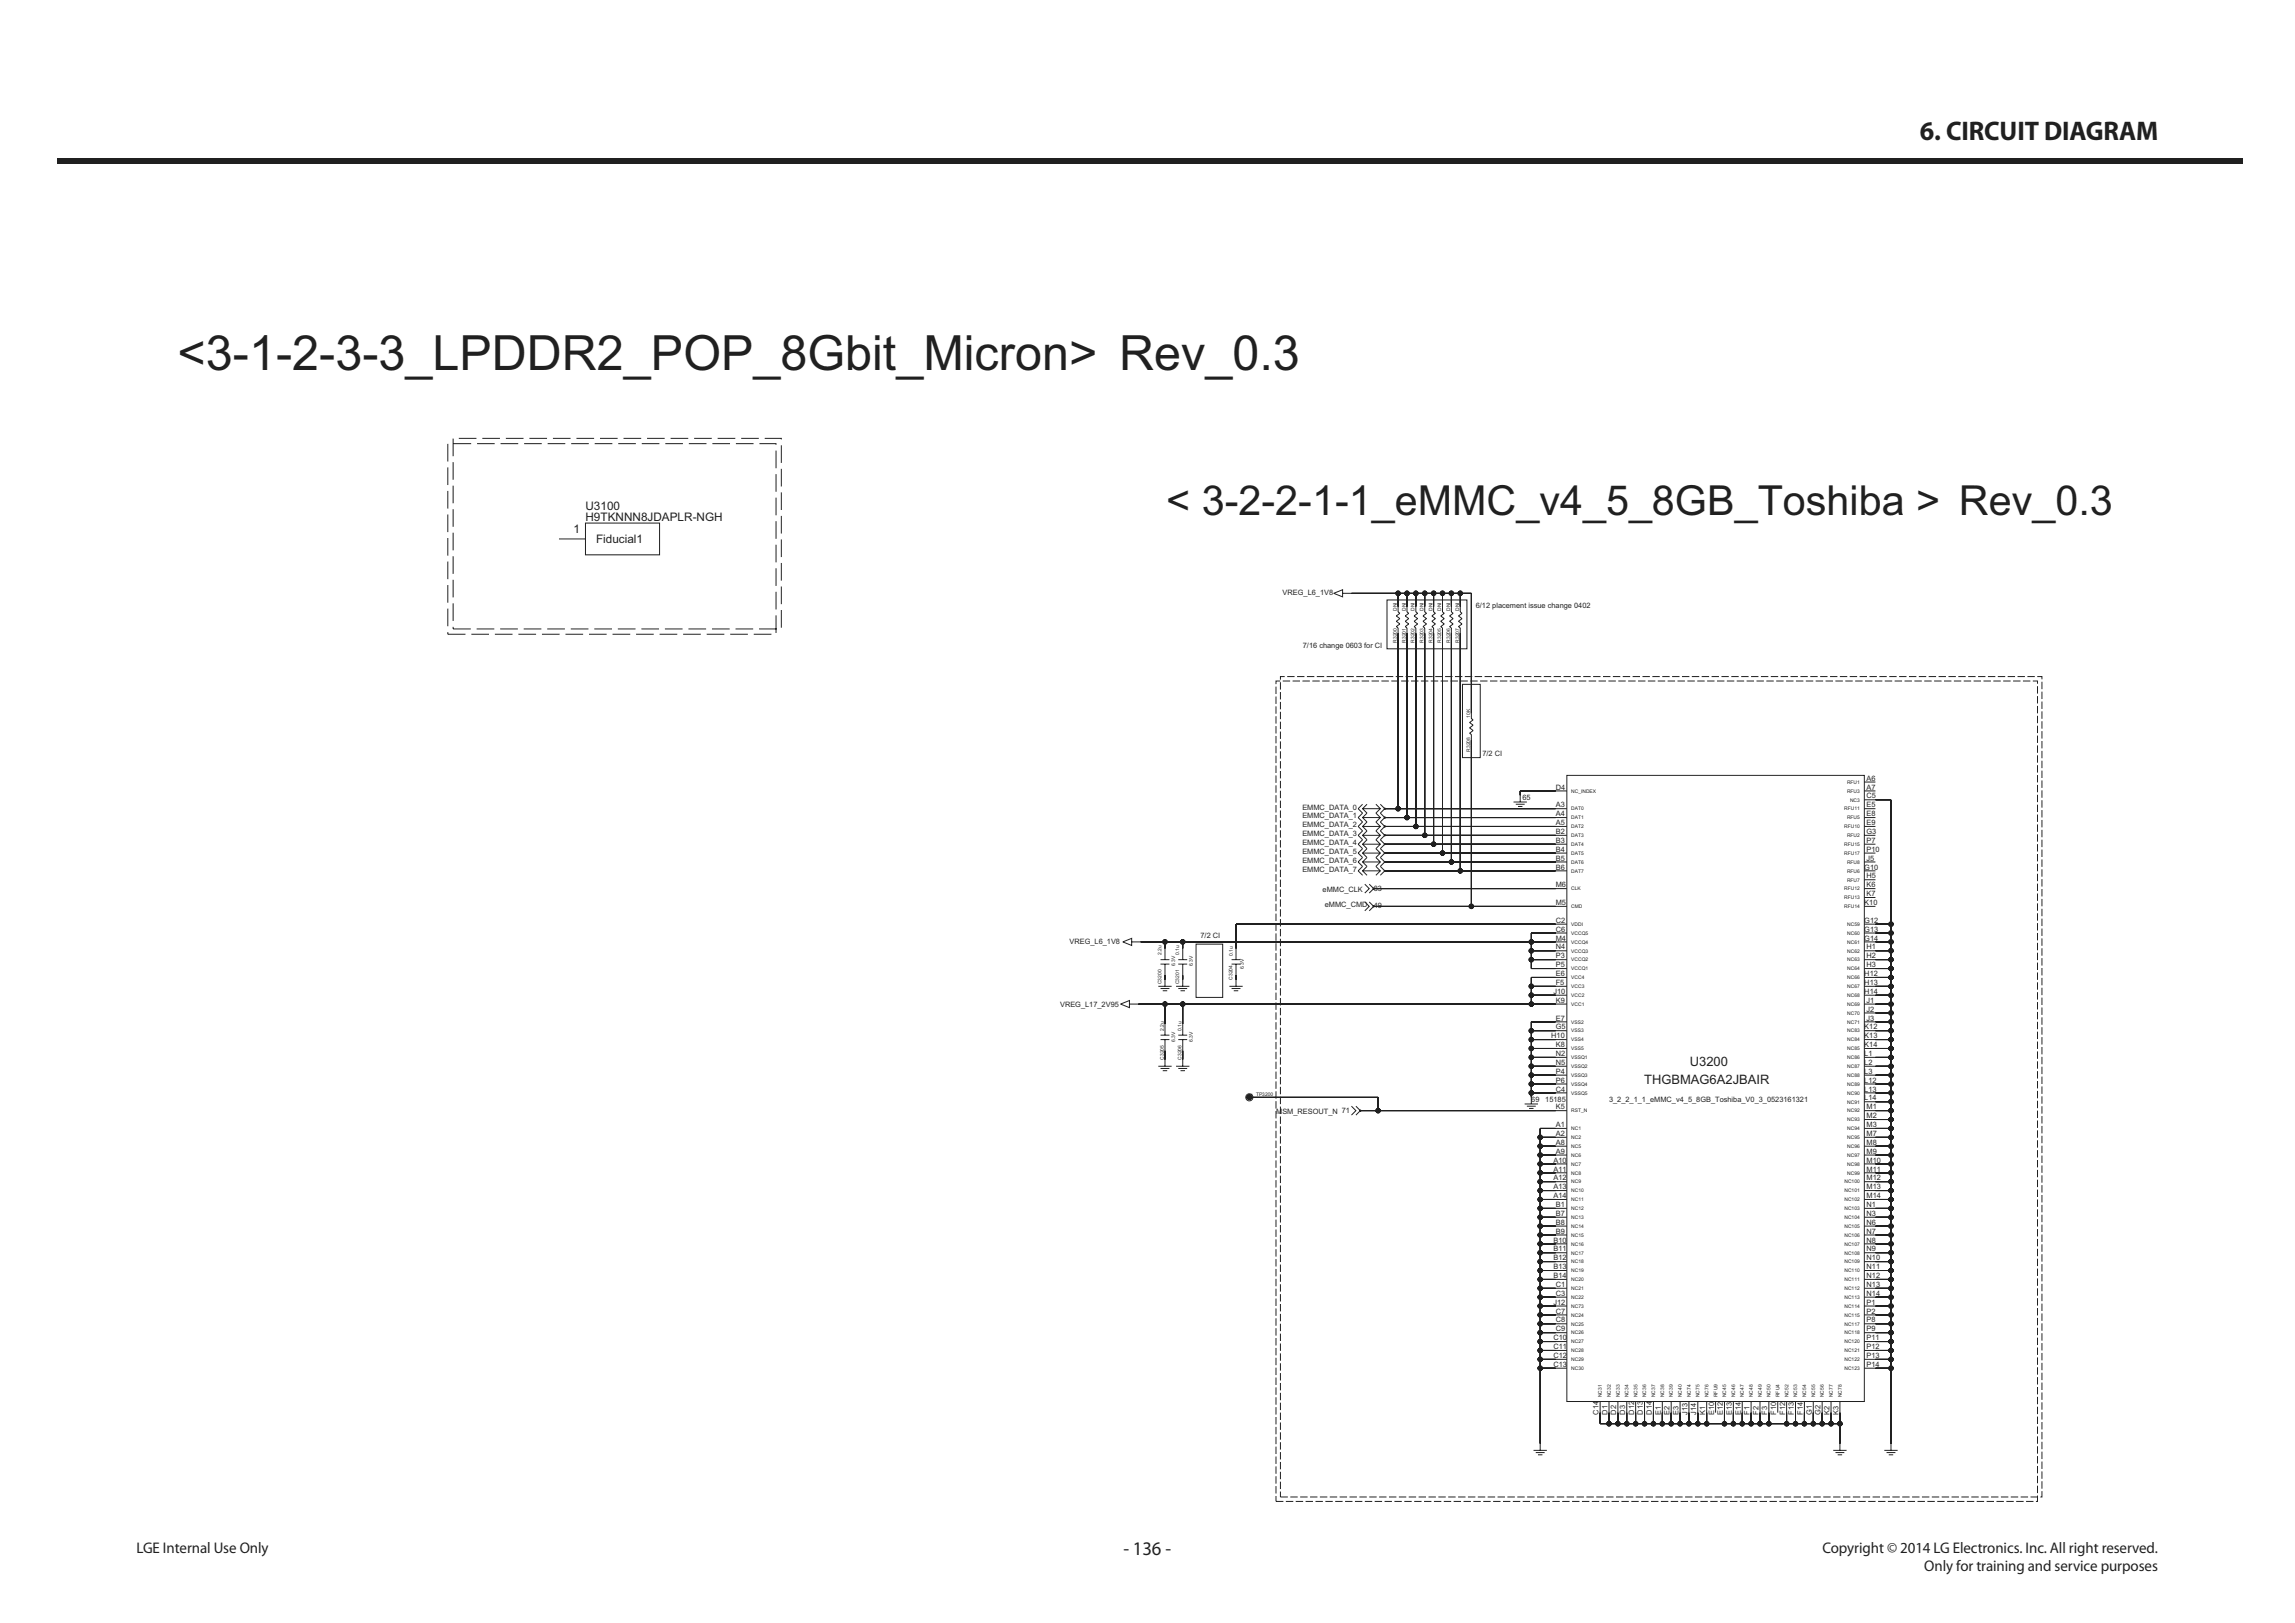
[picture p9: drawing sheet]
<svg xmlns="http://www.w3.org/2000/svg" width="420mm" height="297mm" viewBox="0 0 420 297" stroke-linecap="round" stroke-linejoin="round" font-family="sans-serif">
<defs><g id="words">
<text font-size="8.9" fill="#231f20" x="32.5" y="67.6">&lt;3-1-2-3-3_LPDDR2_POP_8Gbit_Micron&gt; Rev_0.3</text>
<text font-size="7.6" fill="#231f20" x="213.4" y="94.2">&lt; 3-2-2-1-1_eMMC_v4_5_8GB_Toshiba &gt; Rev_0.3</text>
<text font-size="4.9" fill="#231f20" x="351.4" y="25.7">6. CIRCUIT DIAGRAM</text>
<text font-size="3.5" fill="#231f20" x="205.6" y="284.6">- 136 -</text>
<g font-size="2.8" fill="#231f20">
<text x="25" y="284.1">LGE Internal Use Only</text>
<text x="333.5" y="284.1">Copyright © 2014 LG Electronics. Inc. All right reserved.</text>
<text x="352.2" y="287.5">Only for training and service purposes</text>
</g>
<g font-size="2.4" fill="#231f20">
<text x="309.3" y="195.2">U3200</text>
<text x="300.9" y="198.4">THGBMAG6A2JBAIR</text>
</g>
<g font-size="2.2" fill="#231f20">
<text x="107.1" y="95.3">H9TKNNN8JDAPLR-NGH</text>
<text x="107.1" y="93.4">U3100</text>
<text x="105" y="97.5">1</text>
<text x="109.1" y="99.4">Fiducial1</text>
</g>
<g font-size="1.4" fill="#231f20">
<text x="234.7" y="109">VREG_L6_1V8</text>
<text x="270.1" y="111.2">6/12 placement issue change 0402</text>
<text x="238.4" y="118.5">7/16 change 0603 for CI</text>
<text x="271.3" y="138.4">7/2 CI</text>
<text x="341.6" y="142.9">A6</text>
<text x="238.3" y="148.1">EMMC_DATA_0</text>
<text x="238.3" y="149.8">EMMC_DATA_1</text>
<text x="278.6" y="146.3">65</text>
<text x="284.7" y="149.4">A4</text>
<text x="284.7" y="147.7">A3</text>
<text x="284.7" y="144.5">D4</text>
<text x="341.6" y="149.4">E8</text>
<text x="341.6" y="147.7">E5</text>
<text x="341.6" y="146.1">C5</text>
<text x="341.6" y="144.5">A7</text>
<text x="238.3" y="154.6">EMMC_DATA_4</text>
<text x="238.3" y="153">EMMC_DATA_3</text>
<text x="238.3" y="151.4">EMMC_DATA_2</text>
<text x="284.7" y="155.9">B4</text>
<text x="284.7" y="154.2">B3</text>
<text x="284.7" y="152.6">B2</text>
<text x="284.7" y="151">A5</text>
<text x="341.6" y="152.6">G3</text>
<text x="341.6" y="151">E9</text>
<text x="341.6" y="155.9">P10</text>
<text x="341.6" y="154.2">P7</text>
<text x="238.3" y="156.3">EMMC_DATA_5</text>
<text x="238.3" y="157.9">EMMC_DATA_6</text>
<text x="238.3" y="159.5">EMMC_DATA_7</text>
<text x="284.7" y="159.1">B6</text>
<text x="284.7" y="157.5">B5</text>
<text x="341.2" y="159.1">G10</text>
<text x="341.6" y="157.5">J5</text>
<text x="341.6" y="160.7">H5</text>
<text x="242" y="163.2">eMMC_CLK</text>
<text x="242.5" y="166">eMMC_CMD</text>
<text x="251.4" y="163">83</text>
<text x="251.4" y="166.2">49</text>
<text x="284.7" y="165.6">M5</text>
<text x="284.7" y="162.4">M6</text>
<text x="341.2" y="165.6">K10</text>
<text x="341.6" y="164">K7</text>
<text x="341.6" y="162.4">K6</text>
<text x="195.7" y="172.7">VREG_L6_1V8</text>
<text x="219.7" y="171.7">7/2 CI</text>
<text x="284.7" y="173.7">N4</text>
<text x="284.7" y="172.1">M4</text>
<text x="284.7" y="170.5">C6</text>
<text x="284.7" y="168.9">C2</text>
<text x="341.2" y="172.1">G14</text>
<text x="341.2" y="170.5">G13</text>
<text x="341.2" y="168.9">G12</text>
<text x="341.6" y="173.7">H1</text>
<text x="284.7" y="178.6">E6</text>
<text x="284.7" y="177">P5</text>
<text x="284.7" y="175.4">P3</text>
<text x="341.2" y="178.6">H12</text>
<text x="341.6" y="177">H3</text>
<text x="341.6" y="175.4">H2</text>
<text x="194" y="184.2">VREG_L17_2V95</text>
<text x="284.3" y="181.9">J10</text>
<text x="284.7" y="183.5">K9</text>
<text x="284.7" y="180.2">F5</text>
<text x="341.2" y="181.9">H14</text>
<text x="341.2" y="180.2">H13</text>
<text x="341.6" y="185.1">J2</text>
<text x="341.6" y="183.5">J1</text>
<text x="283.9" y="190">H10</text>
<text x="284.7" y="191.6">K8</text>
<text x="284.7" y="188.4">G5</text>
<text x="284.7" y="186.8">E7</text>
<text x="341.2" y="191.6">K14</text>
<text x="341.2" y="190">K13</text>
<text x="341.2" y="188.4">K12</text>
<text x="341.6" y="186.8">J3</text>
<text x="284.7" y="196.5">P4</text>
<text x="284.7" y="194.9">N5</text>
<text x="284.7" y="193.3">N2</text>
<text x="341.2" y="196.5">L3</text>
<text x="341.2" y="194.9">L2</text>
<text x="341.2" y="193.3">L1</text>
<text x="228.6" y="201.2">1</text>
<text x="233.6" y="203.8">MSM_RESOUT_N 71</text>
<text x="280.2" y="201.6">69</text>
<text x="282.8" y="201.6">15185</text>
<text x="284.7" y="198.1">P6</text>
<text x="284.7" y="199.8">C4</text>
<text x="284.7" y="203">K5</text>
<text x="294.5" y="201.6">3_2_2_1_1_eMMC_v4_5_8GB_Toshiba_V0_3_0523161321</text>
<text x="341.2" y="201.4">L14</text>
<text x="341.2" y="199.8">L13</text>
<text x="341.2" y="198.1">L12</text>
<text x="341.6" y="203">M1</text>
<text x="284.7" y="209.5">A8</text>
<text x="284.7" y="207.9">A2</text>
<text x="284.7" y="206.3">A1</text>
<text x="341.6" y="209.5">M8</text>
<text x="341.6" y="207.9">M7</text>
<text x="341.6" y="206.3">M3</text>
<text x="341.6" y="204.6">M2</text>
<text x="284.3" y="214.4">A11</text>
<text x="284.3" y="212.8">A10</text>
<text x="284.7" y="211.1">A9</text>
<text x="341.6" y="214.4">M11</text>
<text x="341.6" y="212.8">M10</text>
<text x="341.6" y="211.1">M9</text>
<text x="284.3" y="219.3">A14</text>
<text x="284.3" y="217.6">A13</text>
<text x="284.3" y="216">A12</text>
<text x="284.7" y="220.9">B1</text>
<text x="341.6" y="220.9">N1</text>
<text x="341.6" y="219.3">M14</text>
<text x="341.6" y="217.6">M13</text>
<text x="341.6" y="216">M12</text>
<text x="284.3" y="227.4">B10</text>
<text x="284.7" y="225.8">B9</text>
<text x="284.7" y="224.1">B8</text>
<text x="284.7" y="222.5">B7</text>
<text x="341.6" y="227.4">N8</text>
<text x="341.6" y="225.8">N7</text>
<text x="341.6" y="224.1">N6</text>
<text x="341.6" y="222.5">N3</text>
<text x="284.3" y="233.9">B14</text>
<text x="284.3" y="232.3">B13</text>
<text x="284.3" y="230.6">B12</text>
<text x="284.3" y="229">B11</text>
<text x="341.6" y="233.9">N12</text>
<text x="341.6" y="232.3">N11</text>
<text x="341.6" y="230.6">N10</text>
<text x="341.6" y="229">N9</text>
<text x="284.3" y="238.8">J12</text>
<text x="284.7" y="237.1">C3</text>
<text x="284.7" y="235.5">C1</text>
<text x="341.6" y="238.8">P1</text>
<text x="341.6" y="237.1">N14</text>
<text x="341.6" y="235.5">N13</text>
<text x="284.3" y="245.3">C10</text>
<text x="284.7" y="243.6">C9</text>
<text x="284.7" y="242">C8</text>
<text x="284.7" y="240.4">C7</text>
<text x="341.6" y="245.3">P11</text>
<text x="341.6" y="243.6">P9</text>
<text x="341.6" y="242">P8</text>
<text x="341.6" y="240.4">P2</text>
<text x="284.3" y="250.1">C13</text>
<text x="284.3" y="248.5">C12</text>
<text x="284.3" y="246.9">C11</text>
<text x="341.6" y="250.1">P14</text>
<text x="341.6" y="248.5">P13</text>
<text x="341.6" y="246.9">P12</text>
<text x="292.5" y="258.9" transform="rotate(-90 292.5 258.9)">C14</text>
<text x="294.2" y="258.9" transform="rotate(-90 294.2 258.9)">D1</text>
<text x="295.8" y="258.9" transform="rotate(-90 295.8 258.9)">D2</text>
<text x="297.4" y="258.9" transform="rotate(-90 297.4 258.9)">D3</text>
<text x="299" y="258.9" transform="rotate(-90 299 258.9)">D12</text>
<text x="300.7" y="258.9" transform="rotate(-90 300.7 258.9)">D13</text>
<text x="302.3" y="258.9" transform="rotate(-90 302.3 258.9)">D14</text>
<text x="303.9" y="258.9" transform="rotate(-90 303.9 258.9)">E1</text>
<text x="305.6" y="258.9" transform="rotate(-90 305.6 258.9)">E2</text>
<text x="307.2" y="258.9" transform="rotate(-90 307.2 258.9)">E3</text>
<text x="308.8" y="258.9" transform="rotate(-90 308.8 258.9)">J13</text>
<text x="310.4" y="258.9" transform="rotate(-90 310.4 258.9)">J14</text>
<text x="312.1" y="258.9" transform="rotate(-90 312.1 258.9)">K1</text>
<text x="313.7" y="258.9" transform="rotate(-90 313.7 258.9)">E10</text>
<text x="315.3" y="258.9" transform="rotate(-90 315.3 258.9)">E12</text>
<text x="316.9" y="258.9" transform="rotate(-90 316.9 258.9)">E13</text>
<text x="318.6" y="258.9" transform="rotate(-90 318.6 258.9)">E14</text>
<text x="320.2" y="258.9" transform="rotate(-90 320.2 258.9)">F1</text>
<text x="321.8" y="258.9" transform="rotate(-90 321.8 258.9)">F2</text>
<text x="323.4" y="258.9" transform="rotate(-90 323.4 258.9)">F3</text>
<text x="325.1" y="258.9" transform="rotate(-90 325.1 258.9)">F10</text>
<text x="326.7" y="258.9" transform="rotate(-90 326.7 258.9)">F12</text>
<text x="328.3" y="258.9" transform="rotate(-90 328.3 258.9)">F13</text>
<text x="329.9" y="258.9" transform="rotate(-90 329.9 258.9)">F14</text>
<text x="331.6" y="258.9" transform="rotate(-90 331.6 258.9)">G1</text>
<text x="333.2" y="258.9" transform="rotate(-90 333.2 258.9)">G2</text>
<text x="334.8" y="258.9" transform="rotate(-90 334.8 258.9)">K2</text>
<text x="336.4" y="258.9" transform="rotate(-90 336.4 258.9)">K3</text>
</g>
<g font-size=".9" fill="#231f20">
<text x="255.6" y="111.8" transform="rotate(-90 255.6 111.8)">DNI</text>
<text x="257.3" y="111.8" transform="rotate(-90 257.3 111.8)">DNI</text>
<text x="258.9" y="111.8" transform="rotate(-90 258.9 111.8)">DNI</text>
<text x="260.5" y="111.8" transform="rotate(-90 260.5 111.8)">DNI</text>
<text x="262.1" y="111.8" transform="rotate(-90 262.1 111.8)">DNI</text>
<text x="263.8" y="111.8" transform="rotate(-90 263.8 111.8)">DNI</text>
<text x="265.4" y="111.8" transform="rotate(-90 265.4 111.8)">DNI</text>
<text x="267" y="111.8" transform="rotate(-90 267 111.8)">DNI</text>
<text x="255.6" y="117.6" transform="rotate(-90 255.6 117.6)">R3200</text>
<text x="257.3" y="117.6" transform="rotate(-90 257.3 117.6)">R3201</text>
<text x="258.9" y="117.6" transform="rotate(-90 258.9 117.6)">R3202</text>
<text x="260.5" y="117.6" transform="rotate(-90 260.5 117.6)">R3203</text>
<text x="262.1" y="117.6" transform="rotate(-90 262.1 117.6)">R3204</text>
<text x="263.8" y="117.6" transform="rotate(-90 263.8 117.6)">R3205</text>
<text x="265.4" y="117.6" transform="rotate(-90 265.4 117.6)">R3206</text>
<text x="267" y="117.6" transform="rotate(-90 267 117.6)">R3207</text>
<text x="269" y="131.3" transform="rotate(-90 269 131.3)">10K</text>
<text x="269" y="137.5" transform="rotate(-90 269 137.5)">R3208</text>
<text x="338" y="143.4">RFU1</text>
<text x="287.6" y="145.1">NC_INDEX</text>
<text x="287.6" y="148.3">DAT0</text>
<text x="287.6" y="149.9">DAT1</text>
<text x="337.5" y="148.3">RFU11</text>
<text x="338" y="145.1">RFU3</text>
<text x="338" y="149.9">RFU5</text>
<text x="338.6" y="146.7">NC3</text>
<text x="287.6" y="151.6">DAT2</text>
<text x="287.6" y="153.2">DAT3</text>
<text x="287.6" y="154.8">DAT4</text>
<text x="337.5" y="154.8">RFU15</text>
<text x="337.5" y="151.6">RFU10</text>
<text x="338" y="153.2">RFU2</text>
<text x="287.6" y="156.4">DAT5</text>
<text x="287.6" y="158.1">DAT6</text>
<text x="287.6" y="159.7">DAT7</text>
<text x="337.5" y="156.4">RFU17</text>
<text x="338" y="159.7">RFU6</text>
<text x="338" y="161.3">RFU7</text>
<text x="338" y="158.1">RFU8</text>
<text x="287.6" y="162.9">CLK</text>
<text x="287.6" y="166.2">CMD</text>
<text x="337.5" y="162.9">RFU12</text>
<text x="337.5" y="164.6">RFU13</text>
<text x="337.5" y="166.2">RFU14</text>
<text x="287.6" y="169.4">VDDI</text>
<text x="287.6" y="171.1">VCCQ5</text>
<text x="287.6" y="172.7">VCCQ4</text>
<text x="338.1" y="169.4">NC59</text>
<text x="338.1" y="171.1">NC60</text>
<text x="338.1" y="172.7">NC61</text>
<text x="212.6" y="174.8" transform="rotate(-90 212.6 174.8)">2.2u</text>
<text x="215" y="176.8" transform="rotate(-90 215 176.8)">6.3V</text>
<text x="215.8" y="174.8" transform="rotate(-90 215.8 174.8)">0.1u</text>
<text x="218.3" y="176.8" transform="rotate(-90 218.3 176.8)">6.3V</text>
<text x="225.6" y="179.3" transform="rotate(-90 225.6 179.3)">C3204</text>
<text x="225.6" y="175" transform="rotate(-90 225.6 175)">0.1u</text>
<text x="227.6" y="177.4" transform="rotate(-90 227.6 177.4)">6.3V</text>
<text x="287.6" y="174.3">VCCQ3</text>
<text x="287.6" y="175.9">VCCQ2</text>
<text x="287.6" y="177.6">VCCQ1</text>
<text x="287.6" y="179.2">VCC4</text>
<text x="338.1" y="174.3">NC62</text>
<text x="338.1" y="175.9">NC63</text>
<text x="338.1" y="177.6">NC64</text>
<text x="338.1" y="179.2">NC66</text>
<text x="212.6" y="180.1" transform="rotate(-90 212.6 180.1)">C3200</text>
<text x="215.8" y="180.1" transform="rotate(-90 215.8 180.1)">C3201</text>
<text x="287.6" y="180.8">VCC3</text>
<text x="287.6" y="182.4">VCC2</text>
<text x="287.6" y="184.1">VCC1</text>
<text x="338.1" y="180.8">NC67</text>
<text x="338.1" y="182.4">NC68</text>
<text x="338.1" y="184.1">NC69</text>
<text x="338.1" y="185.7">NC70</text>
<text x="213" y="188.6" transform="rotate(-90 213 188.6)">2.2u</text>
<text x="215" y="190.6" transform="rotate(-90 215 190.6)">6.3V</text>
<text x="216.2" y="188.6" transform="rotate(-90 216.2 188.6)">0.1u</text>
<text x="218.3" y="190.6" transform="rotate(-90 218.3 190.6)">6.3V</text>
<text x="287.6" y="187.3">VSS2</text>
<text x="287.6" y="188.9">VSS3</text>
<text x="287.6" y="190.6">VSS4</text>
<text x="338.1" y="187.3">NC71</text>
<text x="338.1" y="188.9">NC83</text>
<text x="338.1" y="190.6">NC84</text>
<text x="213" y="193.9" transform="rotate(-90 213 193.9)">C3205</text>
<text x="216.2" y="193.9" transform="rotate(-90 216.2 193.9)">C3206</text>
<text x="287.6" y="192.2">VSS5</text>
<text x="287.6" y="193.8">VSSQ1</text>
<text x="287.6" y="195.4">VSSQ2</text>
<text x="287.6" y="197.1">VSSQ3</text>
<text x="338.1" y="192.2">NC85</text>
<text x="338.1" y="193.8">NC86</text>
<text x="338.1" y="195.4">NC87</text>
<text x="338.1" y="197.1">NC88</text>
<text x="229.9" y="200.6">TP3200</text>
<text x="287.6" y="203.6">RST_N</text>
<text x="287.6" y="200.3">VSSQ5</text>
<text x="287.6" y="198.7">VSSQ4</text>
<text x="338.1" y="198.7">NC89</text>
<text x="338.1" y="200.3">NC90</text>
<text x="338.1" y="201.9">NC91</text>
<text x="338.1" y="203.6">NC92</text>
<text x="287.6" y="206.8">NC1</text>
<text x="287.6" y="208.4">NC2</text>
<text x="338.1" y="205.2">NC93</text>
<text x="338.1" y="206.8">NC94</text>
<text x="338.1" y="208.4">NC95</text>
<text x="287.6" y="210.1">NC5</text>
<text x="287.6" y="211.7">NC6</text>
<text x="287.6" y="213.3">NC7</text>
<text x="287.6" y="214.9">NC8</text>
<text x="338.1" y="210.1">NC96</text>
<text x="338.1" y="211.7">NC97</text>
<text x="338.1" y="213.3">NC98</text>
<text x="338.1" y="214.9">NC99</text>
<text x="287.6" y="216.6">NC9</text>
<text x="287.6" y="218.2">NC10</text>
<text x="287.6" y="219.8">NC11</text>
<text x="287.6" y="221.4">NC12</text>
<text x="337.6" y="216.6">NC100</text>
<text x="337.6" y="218.2">NC101</text>
<text x="337.6" y="219.8">NC102</text>
<text x="337.6" y="221.4">NC103</text>
<text x="287.6" y="223.1">NC13</text>
<text x="287.6" y="224.7">NC14</text>
<text x="287.6" y="226.3">NC15</text>
<text x="287.6" y="227.9">NC16</text>
<text x="337.6" y="223.1">NC104</text>
<text x="337.6" y="224.7">NC105</text>
<text x="337.6" y="226.3">NC106</text>
<text x="337.6" y="227.9">NC107</text>
<text x="287.6" y="229.6">NC17</text>
<text x="287.6" y="231.2">NC18</text>
<text x="287.6" y="232.8">NC19</text>
<text x="337.6" y="229.6">NC108</text>
<text x="337.6" y="231.2">NC109</text>
<text x="337.6" y="232.8">NC110</text>
<text x="287.6" y="239.3">NC73</text>
<text x="287.6" y="234.4">NC20</text>
<text x="287.6" y="236.1">NC21</text>
<text x="287.6" y="237.7">NC22</text>
<text x="337.6" y="234.4">NC111</text>
<text x="337.6" y="236.1">NC112</text>
<text x="337.6" y="237.7">NC113</text>
<text x="337.6" y="239.3">NC114</text>
<text x="287.6" y="240.9">NC24</text>
<text x="287.6" y="242.6">NC25</text>
<text x="287.6" y="244.2">NC26</text>
<text x="287.6" y="245.8">NC27</text>
<text x="337.6" y="240.9">NC115</text>
<text x="337.6" y="242.6">NC117</text>
<text x="337.6" y="244.2">NC118</text>
<text x="337.6" y="245.8">NC120</text>
<text x="287.6" y="247.4">NC28</text>
<text x="287.6" y="249.1">NC29</text>
<text x="287.6" y="250.7">NC30</text>
<text x="337.6" y="247.4">NC121</text>
<text x="337.6" y="249.1">NC122</text>
<text x="337.6" y="250.7">NC123</text>
<text x="293.2" y="255.7" transform="rotate(-90 293.2 255.7)">NC31</text>
<text x="294.8" y="255.7" transform="rotate(-90 294.8 255.7)">NC32</text>
<text x="296.4" y="255.7" transform="rotate(-90 296.4 255.7)">NC33</text>
<text x="298" y="255.7" transform="rotate(-90 298 255.7)">NC34</text>
<text x="299.7" y="255.7" transform="rotate(-90 299.7 255.7)">NC35</text>
<text x="301.3" y="255.7" transform="rotate(-90 301.3 255.7)">NC36</text>
<text x="302.9" y="255.7" transform="rotate(-90 302.9 255.7)">NC37</text>
<text x="304.5" y="255.7" transform="rotate(-90 304.5 255.7)">NC38</text>
<text x="306.2" y="255.7" transform="rotate(-90 306.2 255.7)">NC39</text>
<text x="307.8" y="255.7" transform="rotate(-90 307.8 255.7)">NC40</text>
<text x="309.4" y="255.7" transform="rotate(-90 309.4 255.7)">NC74</text>
<text x="311" y="255.7" transform="rotate(-90 311 255.7)">NC75</text>
<text x="312.7" y="255.7" transform="rotate(-90 312.7 255.7)">NC76</text>
<text x="314.3" y="255.7" transform="rotate(-90 314.3 255.7)">RFU9</text>
<text x="315.9" y="255.7" transform="rotate(-90 315.9 255.7)">NC45</text>
<text x="317.5" y="255.7" transform="rotate(-90 317.5 255.7)">NC46</text>
<text x="319.2" y="255.7" transform="rotate(-90 319.2 255.7)">NC47</text>
<text x="320.8" y="255.7" transform="rotate(-90 320.8 255.7)">NC48</text>
<text x="322.4" y="255.7" transform="rotate(-90 322.4 255.7)">NC49</text>
<text x="324" y="255.7" transform="rotate(-90 324 255.7)">NC50</text>
<text x="325.7" y="255.7" transform="rotate(-90 325.7 255.7)">RFU4</text>
<text x="327.3" y="255.7" transform="rotate(-90 327.3 255.7)">NC52</text>
<text x="328.9" y="255.7" transform="rotate(-90 328.9 255.7)">NC53</text>
<text x="330.5" y="255.7" transform="rotate(-90 330.5 255.7)">NC54</text>
<text x="332.2" y="255.7" transform="rotate(-90 332.2 255.7)">NC55</text>
<text x="333.8" y="255.7" transform="rotate(-90 333.8 255.7)">NC56</text>
<text x="335.4" y="255.7" transform="rotate(-90 335.4 255.7)">NC77</text>
<text x="337" y="255.7" transform="rotate(-90 337 255.7)">NC78</text>
</g>
</g></defs>
<path d="M10.4 29h400v1h-400z" fill="#231f20"/>
<g fill="none" stroke="#231f20" stroke-width=".18">
<path d="M102.3 98.6h4.8M107.1 95.7h13.6v5.8h-13.6zM255.9 111v1l.3 .2-.7 .5 .7 .5-.7 .5 .7 .5-.7 .5 .4 .2v1M257.5 111v1l.3 .2-.6 .5 .6 .5-.6 .5 .6 .5-.6 .5 .3 .2v1M259.1 111v1l.3 .2-.6 .5 .6 .5-.6 .5 .6 .5-.6 .5 .3 .2v1M260.7 111v1l.4 .2-.7 .5 .7 .5-.7 .5 .7 .5-.7 .5 .3 .2v1M262.4 111v1l.3 .2-.7 .5 .7 .5-.7 .5 .7 .5-.7 .5 .4 .2v1M264 111v1l.3 .2-.6 .5 .6 .5-.6 .5 .6 .5-.6 .5 .3 .2v1M265.6 111v1l.3 .2-.6 .5 .6 .5-.6 .5 .6 .5-.6 .5 .3 .2v1M267.2 111v1l.4 .2-.7 .5 .7 .5-.7 .5 .7 .5-.7 .5 .3 .2v1M269.3 130.5v1l.3 .2-.7 .5 .7 .5-.7 .5 .7 .5-.7 .5 .4 .2v1M284.7 144.7h2"/>
<path d="M284.7 159.4h2M284.7 148h2M284.7 149.6h2M284.7 151.2h2M284.7 152.9h2M284.7 154.5h2M284.7 156.1h2M284.7 157.7h2M286.7 141.9h54.5v114.6h-54.5zM341.2 144.7h2M341.2 159.4h2M341.2 148h2"/>
<path d="M341.2 149.6h2M341.2 151.2h2M341.2 152.9h2M341.2 154.5h2M341.2 156.1h2M341.2 157.7h2M341.2 143.1h2M341.2 146.4h2M249.8 161.8l.8 .8-.8 .8M250.6 161.8l.8 .8-.8 .8M284.7 169.1h2M284.7 170.7h2"/>
<path d="M284.7 172.4h2M284.7 174h2M284.7 175.6h2M284.7 177.2h2M284.7 178.9h2M284.7 162.6h2M284.7 165.9h2M341.2 169.1h2M341.2 170.7h2M341.2 172.4h2M341.2 174h2M341.2 175.6h2"/>
<path d="M341.2 177.2h2M341.2 161h2M341.2 178.9h2M341.2 162.6h2M341.2 165.9h2M341.2 164.2h2M284.7 180.5h2M284.7 182.1h2M284.7 183.7h2M284.7 187h2M284.7 188.6h2M284.7 200h2"/>
<path d="M284.7 190.2h2M284.7 191.9h2M284.7 193.5h2M284.7 195.1h2M284.7 196.7h2M284.7 198.4h2M341.2 180.5h2M341.2 182.1h2M341.2 183.7h2M341.2 185.4h2M341.2 187h2M341.2 188.6h2"/>
<path d="M341.2 200h2M341.2 190.2h2M341.2 191.9h2M341.2 193.5h2M341.2 195.1h2M341.2 196.7h2M341.2 198.4h2M284.7 203.2h2M284.7 206.5h2M284.7 208.1h2M284.7 209.7h2M284.7 211.4h2"/>
<path d="M284.7 213h2M284.7 214.6h2M284.7 216.2h2M284.7 217.9h2M284.7 219.5h2M341.2 203.2h2M341.2 201.6h2M341.2 204.9h2M341.2 206.5h2M341.2 208.1h2M341.2 209.7h2M341.2 211.4h2"/>
<path d="M341.2 213h2M341.2 214.6h2M341.2 216.2h2M341.2 217.9h2M341.2 219.5h2M284.7 239h2M284.7 221.1h2M284.7 222.7h2M284.7 224.4h2M284.7 226h2M284.7 227.6h2M284.7 229.2h2"/>
<path d="M284.7 230.9h2M284.7 232.5h2M284.7 234.1h2M284.7 235.7h2M284.7 237.4h2M341.2 239h2M341.2 221.1h2M341.2 222.7h2M341.2 224.4h2M341.2 226h2M341.2 227.6h2M341.2 229.2h2"/>
<path d="M341.2 230.9h2M341.2 232.5h2M341.2 234.1h2M341.2 235.7h2M341.2 237.4h2M284.7 240.6h2M284.7 242.2h2M284.7 243.9h2M284.7 245.5h2M284.7 247.1h2M284.7 248.7h2M284.7 250.4h2"/>
<path d="M292.8 256.5v2M294.5 256.5v2M296.1 256.5v2M297.7 256.5v2M299.3 256.5v2M301 256.5v2M302.6 256.5v2M304.2 256.5v2M305.8 256.5v2M307.5 256.5v2M309.1 256.5v2M310.7 256.5v2"/>
<path d="M312.3 256.5v2M314 256.5v2M315.6 256.5v2M317.2 256.5v2M318.8 256.5v2M320.5 256.5v2M322.1 256.5v2M323.7 256.5v2M325.3 256.5v2M327 256.5v2M328.6 256.5v2M330.2 256.5v2"/>
<path d="M331.8 256.5v2M333.5 256.5v2M335.1 256.5v2M336.7 256.5v2M341.2 240.6h2M341.2 242.2h2M341.2 243.9h2M341.2 245.5h2M341.2 247.1h2M341.2 248.7h2M341.2 250.4h2M280.6 265.4h2.5"/>
<path d="M281.1 265.8h1.6M281.5 266.2h.8M281.9 264.2v1.2M335.5 265.4h2.4M335.9 265.8h1.6M336.3 266.2h.8M336.7 264.2v1.2M344.8 265.4h2.5M345.2 265.8h1.7M345.7 266.2h.8M346.1 264.2v1.2"/>
</g>
<path d="M82 81.2h60v34.9h-60zM82.9 80.2h60.1v34.9h-60.1z" fill="none" stroke="#231f20" stroke-width=".18" stroke-dasharray="3.2 1.1" stroke-linecap="butt"/>
<circle cx="251.4" cy="162.6" r=".08" fill="#231f20"/>
<g fill="none" stroke="#231f20" stroke-width=".18">
<path d="M249.4 159.4h3.2M249.4 158.5l-.9 .9 .9 .8M249.4 159.4l.8 .8M250.2 158.5l-.8 .9M251.8 158.5l.8 .9M252.6 158.5l.8 .9-.8 .8M252.6 159.4l-.8 .8M253.4 159.4h.1"/>
<circle cx="251.4" cy="162.6" r=".08"/>
</g>
<circle cx="253.4" cy="159.4" r=".08" fill="#231f20"/>
<g fill="none" stroke="#231f20" stroke-width=".18">
<path d="M249.4 157.7h3.2M249.4 156.9l-.9 .8 .9 .8M249.4 157.7l.8 .8M250.2 156.9l-.8 .8M251.8 156.9l.8 .8M252.6 156.9l.8 .8-.8 .8M252.6 157.7l-.8 .8M253.4 157.7h.1"/>
<circle cx="253.4" cy="159.4" r=".08"/>
</g>
<circle cx="253.4" cy="157.7" r=".08" fill="#231f20"/>
<g fill="none" stroke="#231f20" stroke-width=".18">
<path d="M249.4 156.1h3.2M249.4 155.3l-.9 .8 .9 .8M249.4 156.1l.8 .8M250.2 155.3l-.8 .8M251.8 155.3l.8 .8M252.6 155.3l.8 .8-.8 .8M252.6 156.1l-.8 .8M253.4 156.1h.1"/>
<circle cx="253.4" cy="157.7" r=".08"/>
</g>
<circle cx="253.4" cy="156.1" r=".08" fill="#231f20"/>
<g fill="none" stroke="#231f20" stroke-width=".18">
<path d="M249.4 154.5h3.2M249.4 153.7l-.9 .8 .9 .8M249.4 154.5l.8 .8M250.2 153.7l-.8 .8M251.8 153.7l.8 .8M252.6 153.7l.8 .8-.8 .8M252.6 154.5l-.8 .8M253.4 154.5h.1"/>
<circle cx="253.4" cy="156.1" r=".08"/>
</g>
<circle cx="253.4" cy="154.5" r=".08" fill="#231f20"/>
<g fill="none" stroke="#231f20" stroke-width=".18">
<path d="M249.4 152.9h3.2M249.4 152l-.9 .9 .9 .8M249.4 152.9l.8 .8M250.2 152l-.8 .9M251.8 152l.8 .9M252.6 152l.8 .9-.8 .8M252.6 152.9l-.8 .8M253.4 152.9h.1"/>
<circle cx="253.4" cy="154.5" r=".08"/>
</g>
<circle cx="253.4" cy="152.9" r=".08" fill="#231f20"/>
<g fill="none" stroke="#231f20" stroke-width=".18">
<path d="M249.4 151.2h3.2M249.4 150.4l-.9 .8 .9 .8M249.4 151.2l.8 .8M250.2 150.4l-.8 .8M251.8 150.4l.8 .8M252.6 150.4l.8 .8-.8 .8M252.6 151.2l-.8 .8M253.4 151.2h.1"/>
<circle cx="253.4" cy="152.9" r=".08"/>
</g>
<circle cx="253.4" cy="151.2" r=".08" fill="#231f20"/>
<g fill="none" stroke="#231f20" stroke-width=".18">
<path d="M215.6 176.4h1.7M215.6 175.6h1.7M216.4 173.6v2M216.4 176.4v2.1M225.4 176.4h1.6M225.4 175.6h1.6M226.2 173.6v2M226.2 176.4v2.1M226.2 179.3v1.2M212.4 189.4h1.6M212.4 190.2h1.6M213.2 187.4v2"/>
<path d="M213.2 190.2v2.1M225 180.5h2.4M225.4 180.9h1.6M225.8 181.3h.8M247.3 202.4l.8 .8-.8 .9M248.1 202.4l.9 .8-.9 .9"/>
<circle cx="253.4" cy="151.2" r=".08"/>
</g>
<circle cx="249" cy="203.2" r=".08" fill="#231f20"/>
<g fill="none" stroke="#231f20" stroke-width=".18">
<path d="M249.4 148h3.2M249.4 147.2l-.9 .8 .9 .8M249.4 148l.8 .8M250.2 147.2l-.8 .8M251.8 147.2l.8 .8M252.6 147.2l.8 .8-.8 .8M252.6 148l-.8 .8M253.4 148h.1"/>
<circle cx="249" cy="203.2" r=".08"/>
</g>
<circle cx="253.4" cy="148" r=".08" fill="#231f20"/>
<g fill="none" stroke="#231f20" stroke-width=".18">
<path d="M228.6 200.8h.1M228.6 200.6v.4M279 202h2.5M279.4 202.4h1.7M279.8 202.8h.8M280.2 200.8v1.2"/>
<circle cx="253.4" cy="148" r=".08"/>
</g>
<circle cx="228.6" cy="200.8" r=".41" fill="#231f20"/>
<g fill="none" stroke="#231f20" stroke-width=".18">
<path d="M249.4 149.6h3.2M249.4 148.8l-.9 .8 .9 .8M249.4 149.6l.8 .8M250.2 148.8l-.8 .8M251.8 148.8l.8 .8M252.6 148.8l.8 .8-.8 .8M252.6 149.6l-.8 .8M253.4 149.6h.1M277 146.8h2.4M277.4 147.2h1.6M277.8 147.6h.8M278.2 145.5v1.3"/>
<path d="M216.4 179.3v1.2M215.2 195.1h2.5M215.2 180.5h2.5M215.6 195.5h1.7M215.6 180.9h1.7M216 195.9h.9M216 181.3h.9M216.4 193.9v1.2"/>
<circle cx="228.6" cy="200.8" r=".65"/>
<circle cx="228.6" cy="200.8" r=".41"/>
</g>
<circle cx="253.4" cy="149.6" r=".08" fill="#231f20"/>
<g fill="none" stroke="#231f20" stroke-width=".18">
<path d="M244.1 108.6l1.6-.7v1.3zM245.7 108.6h1.6M205.5 172.4l1.6-.7v1.3zM207.1 172.4h1.6M212.4 175.6h1.6M212.4 176.4h1.6M213.2 179.3v1.2M213.2 173.6v2M213.2 176.4v2.1M249.8 165l.8 .9-.8 .8M250.6 165l.8 .9-.8 .8M205.1 183.7l1.6-.6v1.3z"/>
<path d="M206.7 183.7h1.6M212 195.1h2.4M212 180.5h2.4M212.4 195.5h1.6M212.4 180.9h1.6M212.8 195.9h.8M212.8 181.3h.8M213.2 193.9v1.2M215.6 189.4h1.7M215.6 190.2h1.7M216.4 187.4v2M216.4 190.2v2.1"/>
<circle cx="253.4" cy="149.6" r=".08"/>
</g>
<circle cx="251.4" cy="165.9" r=".08" fill="#231f20"/>
<g fill="none" stroke="#231f20" stroke-width=".18">
<path d="M292.8 258.5v2zM292.8 258.5v2M296.1 258.5v2zM296.1 258.5v2M297.7 258.5v2zM297.7 258.5v2M299.3 258.5v2zM299.3 258.5v2M301 258.5v2zM301 258.5v2M302.6 258.5v2zM302.6 258.5v2"/>
<path d="M304.2 258.5v2zM304.2 258.5v2M305.8 258.5v2zM305.8 258.5v2M307.5 258.5v2zM307.5 258.5v2M309.1 258.5v2zM309.1 258.5v2M310.7 258.5v2zM310.7 258.5v2M312.3 258.5v2zM312.3 258.5v2"/>
<path d="M315.6 258.5v2zM315.6 258.5v2M317.2 258.5v2zM317.2 258.5v2M318.8 258.5v2zM318.8 258.5v2M320.5 258.5v2zM320.5 258.5v2M322.1 258.5v2zM322.1 258.5v2M327 258.5v2zM327 258.5v2"/>
<path d="M328.6 258.5v2zM328.6 258.5v2"/>
<circle cx="251.4" cy="165.9" r=".08"/>
</g>
<path d="M292.8 260.5h1.7z" fill="#231f20"/>
<path d="M294.5 258.5v2zM294.5 258.5v2M292.8 260.5h1.7zM292.8 260.5h1.7" fill="none" stroke="#231f20" stroke-width=".18"/>
<path d="M294.5 260.5h1.6z" fill="#231f20"/>
<path d="M294.5 260.5h1.6zM294.5 260.5h1.6" fill="none" stroke="#231f20" stroke-width=".18"/>
<path d="M296.1 260.5h1.6z" fill="#231f20"/>
<path d="M296.1 260.5h1.6zM296.1 260.5h1.6" fill="none" stroke="#231f20" stroke-width=".18"/>
<path d="M297.7 260.5h1.6z" fill="#231f20"/>
<path d="M297.7 260.5h1.6zM297.7 260.5h1.6" fill="none" stroke="#231f20" stroke-width=".18"/>
<path d="M299.3 260.5h1.7z" fill="#231f20"/>
<path d="M299.3 260.5h1.7zM299.3 260.5h1.7" fill="none" stroke="#231f20" stroke-width=".18"/>
<path d="M301 260.5h1.6z" fill="#231f20"/>
<path d="M301 260.5h1.6zM301 260.5h1.6" fill="none" stroke="#231f20" stroke-width=".18"/>
<path d="M302.6 260.5h1.6z" fill="#231f20"/>
<path d="M302.6 260.5h1.6zM302.6 260.5h1.6" fill="none" stroke="#231f20" stroke-width=".18"/>
<path d="M304.2 260.5h1.6z" fill="#231f20"/>
<path d="M304.2 260.5h1.6zM304.2 260.5h1.6" fill="none" stroke="#231f20" stroke-width=".18"/>
<path d="M305.8 260.5h1.7z" fill="#231f20"/>
<path d="M305.8 260.5h1.7zM305.8 260.5h1.7" fill="none" stroke="#231f20" stroke-width=".18"/>
<path d="M307.5 260.5h1.6z" fill="#231f20"/>
<path d="M307.5 260.5h1.6zM307.5 260.5h1.6" fill="none" stroke="#231f20" stroke-width=".18"/>
<path d="M309.1 260.5h1.6z" fill="#231f20"/>
<path d="M309.1 260.5h1.6zM309.1 260.5h1.6" fill="none" stroke="#231f20" stroke-width=".18"/>
<path d="M310.7 260.5h1.6z" fill="#231f20"/>
<path d="M310.7 260.5h1.6zM310.7 260.5h4.9M312.3 260.5h3.3z" fill="none" stroke="#231f20" stroke-width=".18"/>
<path d="M315.6 260.5h1.6z" fill="#231f20"/>
<path d="M315.6 260.5h1.6zM315.6 260.5h1.6" fill="none" stroke="#231f20" stroke-width=".18"/>
<path d="M317.2 260.5h1.6z" fill="#231f20"/>
<path d="M317.2 260.5h1.6zM317.2 260.5h1.6" fill="none" stroke="#231f20" stroke-width=".18"/>
<path d="M318.8 260.5h1.7z" fill="#231f20"/>
<path d="M318.8 260.5h1.7zM318.8 260.5h1.7" fill="none" stroke="#231f20" stroke-width=".18"/>
<path d="M320.5 260.5h1.6z" fill="#231f20"/>
<path d="M320.5 260.5h1.6zM320.5 260.5h1.6" fill="none" stroke="#231f20" stroke-width=".18"/>
<path d="M322.1 260.5h1.6z" fill="#231f20"/>
<path d="M323.7 258.5v2zM323.7 258.5v2M322.1 260.5h1.6zM322.1 260.5h4.9M323.7 260.5h3.3z" fill="none" stroke="#231f20" stroke-width=".18"/>
<path d="M327 260.5h1.6z" fill="#231f20"/>
<path d="M327 260.5h1.6zM327 260.5h1.6" fill="none" stroke="#231f20" stroke-width=".18"/>
<path d="M328.6 260.5h1.6z" fill="#231f20"/>
<path d="M336.7 258.5v2zM336.7 258.5v5.7M328.6 260.5h1.6zM328.6 260.5h1.6M336.7 260.5v3.7z" fill="none" stroke="#231f20" stroke-width=".18"/>
<path d="M335.1 260.5h1.6z" fill="#231f20"/>
<path d="M335.1 258.5v2zM335.1 258.5v2h1.6M335.1 260.5h1.6z" fill="none" stroke="#231f20" stroke-width=".18"/>
<path d="M333.5 260.5h1.6z" fill="#231f20"/>
<path d="M333.5 258.5v2zM333.5 258.5v2h1.6M333.5 260.5h1.6z" fill="none" stroke="#231f20" stroke-width=".18"/>
<path d="M331.8 260.5h1.7z" fill="#231f20"/>
<path d="M331.8 258.5v2zM331.8 258.5v2h1.7M331.8 260.5h1.7z" fill="none" stroke="#231f20" stroke-width=".18"/>
<path d="M330.2 260.5h1.6z" fill="#231f20"/>
<path d="M330.2 258.5v2zM330.2 258.5v2h1.6M330.2 260.5h1.6z" fill="none" stroke="#231f20" stroke-width=".18"/>
<circle cx="294.5" cy="260.5" r=".41" fill="#231f20"/>
<circle cx="294.5" cy="260.5" r=".41" fill="none" stroke="#231f20" stroke-width=".18"/>
<circle cx="296.1" cy="260.5" r=".41" fill="#231f20"/>
<circle cx="296.1" cy="260.5" r=".41" fill="none" stroke="#231f20" stroke-width=".18"/>
<circle cx="297.7" cy="260.5" r=".41" fill="#231f20"/>
<circle cx="297.7" cy="260.5" r=".41" fill="none" stroke="#231f20" stroke-width=".18"/>
<circle cx="299.3" cy="260.5" r=".41" fill="#231f20"/>
<circle cx="299.3" cy="260.5" r=".41" fill="none" stroke="#231f20" stroke-width=".18"/>
<circle cx="301" cy="260.5" r=".41" fill="#231f20"/>
<circle cx="301" cy="260.5" r=".41" fill="none" stroke="#231f20" stroke-width=".18"/>
<circle cx="302.6" cy="260.5" r=".41" fill="#231f20"/>
<circle cx="302.6" cy="260.5" r=".41" fill="none" stroke="#231f20" stroke-width=".18"/>
<circle cx="304.2" cy="260.5" r=".41" fill="#231f20"/>
<circle cx="304.2" cy="260.5" r=".41" fill="none" stroke="#231f20" stroke-width=".18"/>
<circle cx="305.8" cy="260.5" r=".41" fill="#231f20"/>
<circle cx="305.8" cy="260.5" r=".41" fill="none" stroke="#231f20" stroke-width=".18"/>
<circle cx="307.5" cy="260.5" r=".41" fill="#231f20"/>
<circle cx="307.5" cy="260.5" r=".41" fill="none" stroke="#231f20" stroke-width=".18"/>
<circle cx="309.1" cy="260.5" r=".41" fill="#231f20"/>
<circle cx="309.1" cy="260.5" r=".41" fill="none" stroke="#231f20" stroke-width=".18"/>
<circle cx="310.7" cy="260.5" r=".41" fill="#231f20"/>
<circle cx="310.7" cy="260.5" r=".41" fill="none" stroke="#231f20" stroke-width=".18"/>
<circle cx="312.3" cy="260.5" r=".41" fill="#231f20"/>
<circle cx="312.3" cy="260.5" r=".41" fill="none" stroke="#231f20" stroke-width=".18"/>
<circle cx="315.6" cy="260.5" r=".41" fill="#231f20"/>
<circle cx="315.6" cy="260.5" r=".41" fill="none" stroke="#231f20" stroke-width=".18"/>
<circle cx="317.2" cy="260.5" r=".41" fill="#231f20"/>
<circle cx="317.2" cy="260.5" r=".41" fill="none" stroke="#231f20" stroke-width=".18"/>
<circle cx="318.8" cy="260.5" r=".41" fill="#231f20"/>
<circle cx="318.8" cy="260.5" r=".41" fill="none" stroke="#231f20" stroke-width=".18"/>
<circle cx="320.5" cy="260.5" r=".41" fill="#231f20"/>
<circle cx="320.5" cy="260.5" r=".41" fill="none" stroke="#231f20" stroke-width=".18"/>
<circle cx="322.1" cy="260.5" r=".41" fill="#231f20"/>
<circle cx="322.1" cy="260.5" r=".41" fill="none" stroke="#231f20" stroke-width=".18"/>
<circle cx="323.7" cy="260.5" r=".41" fill="#231f20"/>
<circle cx="323.7" cy="260.5" r=".41" fill="none" stroke="#231f20" stroke-width=".18"/>
<circle cx="327" cy="260.5" r=".41" fill="#231f20"/>
<circle cx="327" cy="260.5" r=".41" fill="none" stroke="#231f20" stroke-width=".18"/>
<circle cx="328.6" cy="260.5" r=".41" fill="#231f20"/>
<circle cx="328.6" cy="260.5" r=".41" fill="none" stroke="#231f20" stroke-width=".18"/>
<circle cx="336.7" cy="260.5" r=".41" fill="#231f20"/>
<circle cx="336.7" cy="260.5" r=".41" fill="none" stroke="#231f20" stroke-width=".18"/>
<circle cx="335.1" cy="260.5" r=".41" fill="#231f20"/>
<circle cx="335.1" cy="260.5" r=".41" fill="none" stroke="#231f20" stroke-width=".18"/>
<circle cx="333.5" cy="260.5" r=".41" fill="#231f20"/>
<circle cx="333.5" cy="260.5" r=".41" fill="none" stroke="#231f20" stroke-width=".18"/>
<circle cx="331.8" cy="260.5" r=".41" fill="#231f20"/>
<circle cx="331.8" cy="260.5" r=".41" fill="none" stroke="#231f20" stroke-width=".18"/>
<circle cx="330.2" cy="260.5" r=".41" fill="#231f20"/>
<circle cx="330.2" cy="260.5" r=".41" fill="none" stroke="#231f20" stroke-width=".18"/>
<path d="M226.2 178.5v.8z" fill="#231f20"/>
<path d="M226.2 178.5v.8zM226.2 178.5v.8M280.2 196.7h4.5zM280.2 198.4h4.5zM280.2 200h4.5zM280.2 196.7h4.5M280.2 198.4h4.5M280.2 200h4.5" fill="none" stroke="#231f20" stroke-width=".18"/>
<path d="M280.2 200v.8z" fill="#231f20"/>
<path d="M280.2 200v.8zM280.2 200v.8" fill="none" stroke="#231f20" stroke-width=".18"/>
<path d="M280.2 198.4v1.6z" fill="#231f20"/>
<path d="M280.2 198.4v1.6zM280.2 198.4v1.6" fill="none" stroke="#231f20" stroke-width=".18"/>
<path d="M280.2 196.7v1.7z" fill="#231f20"/>
<path d="M280.2 196.7v1.7zM280.2 196.7v1.7" fill="none" stroke="#231f20" stroke-width=".18"/>
<path d="M280.2 195.1v1.6z" fill="#231f20"/>
<path d="M280.2 193.5h4.5zM280.2 187h4.5zM280.2 193.5h4.5M280.2 187h4.5M280.2 195.1v1.6zM280.2 195.1v1.6" fill="none" stroke="#231f20" stroke-width=".18"/>
<path d="M280.2 187v1.6z" fill="#231f20"/>
<path d="M280.2 188.6h4.5zM280.2 187v1.6zM280.2 187v1.6h4.5" fill="none" stroke="#231f20" stroke-width=".18"/>
<path d="M280.2 188.6v1.6z" fill="#231f20"/>
<path d="M280.2 190.2h4.5zM280.2 188.6v1.6zM280.2 188.6v1.6h4.5" fill="none" stroke="#231f20" stroke-width=".18"/>
<path d="M280.2 190.2v1.7z" fill="#231f20"/>
<path d="M280.2 191.9h4.5zM280.2 190.2v1.7zM280.2 190.2v1.7h4.5" fill="none" stroke="#231f20" stroke-width=".18"/>
<path d="M280.2 191.9v1.6z" fill="#231f20"/>
<path d="M280.2 191.9v1.6zM280.2 191.9v1.6" fill="none" stroke="#231f20" stroke-width=".18"/>
<path d="M280.2 193.5v1.6z" fill="#231f20"/>
<path d="M280.2 195.1h4.5zM280.2 193.5v1.6zM280.2 193.5v1.6h4.5" fill="none" stroke="#231f20" stroke-width=".18"/>
<circle cx="280.2" cy="200" r=".41" fill="#231f20"/>
<circle cx="280.2" cy="200" r=".41" fill="none" stroke="#231f20" stroke-width=".18"/>
<circle cx="280.2" cy="198.4" r=".41" fill="#231f20"/>
<circle cx="280.2" cy="198.4" r=".41" fill="none" stroke="#231f20" stroke-width=".18"/>
<circle cx="280.2" cy="196.7" r=".41" fill="#231f20"/>
<circle cx="280.2" cy="196.7" r=".41" fill="none" stroke="#231f20" stroke-width=".18"/>
<circle cx="280.2" cy="188.6" r=".41" fill="#231f20"/>
<circle cx="280.2" cy="188.6" r=".41" fill="none" stroke="#231f20" stroke-width=".18"/>
<circle cx="280.2" cy="190.2" r=".41" fill="#231f20"/>
<circle cx="280.2" cy="190.2" r=".41" fill="none" stroke="#231f20" stroke-width=".18"/>
<circle cx="280.2" cy="191.9" r=".41" fill="#231f20"/>
<circle cx="280.2" cy="191.9" r=".41" fill="none" stroke="#231f20" stroke-width=".18"/>
<circle cx="280.2" cy="193.5" r=".41" fill="#231f20"/>
<circle cx="280.2" cy="193.5" r=".41" fill="none" stroke="#231f20" stroke-width=".18"/>
<circle cx="280.2" cy="195.1" r=".41" fill="#231f20"/>
<circle cx="280.2" cy="195.1" r=".41" fill="none" stroke="#231f20" stroke-width=".18"/>
<path d="M213.2 192.3v1.6z" fill="#231f20"/>
<path d="M213.2 192.3v1.6zM213.2 192.3v1.6" fill="none" stroke="#231f20" stroke-width=".18"/>
<path d="M213.2 178.5v.8z" fill="#231f20"/>
<path d="M213.2 178.5v.8zM213.2 178.5v.8" fill="none" stroke="#231f20" stroke-width=".18"/>
<path d="M216.4 192.3v1.6z" fill="#231f20"/>
<path d="M216.4 192.3v1.6zM216.4 192.3v1.6" fill="none" stroke="#231f20" stroke-width=".18"/>
<path d="M216.4 178.5v.8z" fill="#231f20"/>
<g fill="none" stroke="#231f20" stroke-width=".18">
<path d="M216.4 178.5v.8zM216.4 178.5v.8M281.9 219.5h2.8zM281.9 217.9h2.8zM281.9 216.2h2.8zM281.9 214.6h2.8zM281.9 213h2.8zM281.9 211.4h2.8zM281.9 209.7h2.8zM281.9 208.1h2.8zM281.9 206.5h2.8zM281.9 219.5h2.8"/>
<path d="M281.9 217.9h2.8M281.9 216.2h2.8M281.9 214.6h2.8M281.9 213h2.8M281.9 211.4h2.8M281.9 209.7h2.8M281.9 208.1h2.8M281.9 206.5h2.8M281.9 239h2.8zM281.9 237.4h2.8zM281.9 235.7h2.8zM281.9 234.1h2.8z"/>
<path d="M281.9 232.5h2.8zM281.9 230.9h2.8zM281.9 229.2h2.8zM281.9 227.6h2.8zM281.9 226h2.8zM281.9 224.4h2.8zM281.9 222.7h2.8zM281.9 221.1h2.8zM281.9 239h2.8M281.9 237.4h2.8M281.9 235.7h2.8M281.9 234.1h2.8"/>
<path d="M281.9 232.5h2.8M281.9 230.9h2.8M281.9 229.2h2.8M281.9 227.6h2.8M281.9 226h2.8M281.9 224.4h2.8M281.9 222.7h2.8M281.9 221.1h2.8M281.9 240.6h2.8zM281.9 240.6h2.8"/>
</g>
<path d="M281.9 206.5v1.6z" fill="#231f20"/>
<path d="M281.9 206.5v1.6zM281.9 206.5v1.6" fill="none" stroke="#231f20" stroke-width=".18"/>
<path d="M281.9 208.1v1.6z" fill="#231f20"/>
<path d="M281.9 208.1v1.6zM281.9 208.1v1.6" fill="none" stroke="#231f20" stroke-width=".18"/>
<path d="M281.9 209.7v1.7z" fill="#231f20"/>
<path d="M281.9 209.7v1.7zM281.9 209.7v1.7" fill="none" stroke="#231f20" stroke-width=".18"/>
<path d="M281.9 211.4v1.6z" fill="#231f20"/>
<path d="M281.9 211.4v1.6zM281.9 211.4v1.6" fill="none" stroke="#231f20" stroke-width=".18"/>
<path d="M281.9 213v1.6z" fill="#231f20"/>
<path d="M281.9 213v1.6zM281.9 213v1.6" fill="none" stroke="#231f20" stroke-width=".18"/>
<path d="M281.9 214.6v1.6z" fill="#231f20"/>
<path d="M281.9 214.6v1.6zM281.9 214.6v1.6" fill="none" stroke="#231f20" stroke-width=".18"/>
<path d="M281.9 216.2v1.7z" fill="#231f20"/>
<path d="M281.9 216.2v1.7zM281.9 216.2v1.7" fill="none" stroke="#231f20" stroke-width=".18"/>
<path d="M281.9 217.9v1.6z" fill="#231f20"/>
<path d="M281.9 217.9v1.6zM281.9 217.9v1.6" fill="none" stroke="#231f20" stroke-width=".18"/>
<path d="M281.9 219.5v1.6z" fill="#231f20"/>
<path d="M281.9 219.5v1.6zM281.9 219.5v1.6" fill="none" stroke="#231f20" stroke-width=".18"/>
<path d="M281.9 221.1v1.6z" fill="#231f20"/>
<path d="M281.9 221.1v1.6zM281.9 221.1v1.6" fill="none" stroke="#231f20" stroke-width=".18"/>
<path d="M281.9 222.7v1.7z" fill="#231f20"/>
<path d="M281.9 222.7v1.7zM281.9 222.7v1.7" fill="none" stroke="#231f20" stroke-width=".18"/>
<path d="M281.9 224.4v1.6z" fill="#231f20"/>
<path d="M281.9 224.4v1.6zM281.9 224.4v1.6" fill="none" stroke="#231f20" stroke-width=".18"/>
<path d="M281.9 226v1.6z" fill="#231f20"/>
<path d="M281.9 226v1.6zM281.9 226v1.6" fill="none" stroke="#231f20" stroke-width=".18"/>
<path d="M281.9 227.6v1.6z" fill="#231f20"/>
<path d="M281.9 227.6v1.6zM281.9 227.6v1.6" fill="none" stroke="#231f20" stroke-width=".18"/>
<path d="M281.9 229.2v1.7z" fill="#231f20"/>
<path d="M281.9 229.2v1.7zM281.9 229.2v1.7" fill="none" stroke="#231f20" stroke-width=".18"/>
<path d="M281.9 230.9v1.6z" fill="#231f20"/>
<path d="M281.9 230.9v1.6zM281.9 230.9v1.6" fill="none" stroke="#231f20" stroke-width=".18"/>
<path d="M281.9 232.5v1.6z" fill="#231f20"/>
<path d="M281.9 232.5v1.6zM281.9 232.5v1.6" fill="none" stroke="#231f20" stroke-width=".18"/>
<path d="M281.9 234.1v1.6z" fill="#231f20"/>
<path d="M281.9 234.1v1.6zM281.9 234.1v1.6" fill="none" stroke="#231f20" stroke-width=".18"/>
<path d="M281.9 235.7v1.7z" fill="#231f20"/>
<path d="M281.9 235.7v1.7zM281.9 235.7v1.7" fill="none" stroke="#231f20" stroke-width=".18"/>
<path d="M281.9 237.4v1.6z" fill="#231f20"/>
<path d="M281.9 237.4v1.6zM281.9 237.4v1.6" fill="none" stroke="#231f20" stroke-width=".18"/>
<path d="M281.9 239v1.6z" fill="#231f20"/>
<path d="M281.9 239v1.6zM281.9 239v1.6" fill="none" stroke="#231f20" stroke-width=".18"/>
<path d="M281.9 240.6v1.6z" fill="#231f20"/>
<path d="M281.9 248.7h2.8zM281.9 250.4h2.8zM281.9 248.7h2.8M281.9 250.4h2.8M281.9 240.6v1.6zM281.9 250.4v13.8zM281.9 240.6v1.6M281.9 250.4v13.8" fill="none" stroke="#231f20" stroke-width=".18"/>
<path d="M281.9 248.7v1.7z" fill="#231f20"/>
<path d="M281.9 248.7v1.7zM281.9 248.7v1.7" fill="none" stroke="#231f20" stroke-width=".18"/>
<path d="M281.9 247.1v1.6z" fill="#231f20"/>
<path d="M281.9 247.1h2.8zM281.9 247.1h2.8M281.9 247.1v1.6zM281.9 247.1v1.6" fill="none" stroke="#231f20" stroke-width=".18"/>
<path d="M281.9 245.5v1.6z" fill="#231f20"/>
<path d="M281.9 245.5h2.8zM281.9 245.5h2.8M281.9 245.5v1.6zM281.9 245.5v1.6" fill="none" stroke="#231f20" stroke-width=".18"/>
<path d="M281.9 243.9v1.6z" fill="#231f20"/>
<path d="M281.9 243.9h2.8zM281.9 243.9h2.8M281.9 243.9v1.6zM281.9 243.9v1.6" fill="none" stroke="#231f20" stroke-width=".18"/>
<path d="M281.9 242.2v1.7z" fill="#231f20"/>
<path d="M281.9 242.2h2.8zM281.9 242.2h2.8M281.9 242.2v1.7zM281.9 242.2v1.7" fill="none" stroke="#231f20" stroke-width=".18"/>
<circle cx="281.9" cy="208.1" r=".41" fill="#231f20"/>
<circle cx="281.9" cy="208.1" r=".41" fill="none" stroke="#231f20" stroke-width=".18"/>
<circle cx="281.9" cy="209.7" r=".41" fill="#231f20"/>
<circle cx="281.9" cy="209.7" r=".41" fill="none" stroke="#231f20" stroke-width=".18"/>
<circle cx="281.9" cy="211.4" r=".41" fill="#231f20"/>
<circle cx="281.9" cy="211.4" r=".41" fill="none" stroke="#231f20" stroke-width=".18"/>
<circle cx="281.9" cy="213" r=".41" fill="#231f20"/>
<circle cx="281.9" cy="213" r=".41" fill="none" stroke="#231f20" stroke-width=".18"/>
<circle cx="281.9" cy="214.6" r=".41" fill="#231f20"/>
<circle cx="281.9" cy="214.6" r=".41" fill="none" stroke="#231f20" stroke-width=".18"/>
<circle cx="281.9" cy="216.2" r=".41" fill="#231f20"/>
<circle cx="281.9" cy="216.2" r=".41" fill="none" stroke="#231f20" stroke-width=".18"/>
<circle cx="281.9" cy="217.9" r=".41" fill="#231f20"/>
<circle cx="281.9" cy="217.9" r=".41" fill="none" stroke="#231f20" stroke-width=".18"/>
<circle cx="281.9" cy="219.5" r=".41" fill="#231f20"/>
<circle cx="281.9" cy="219.5" r=".41" fill="none" stroke="#231f20" stroke-width=".18"/>
<circle cx="281.9" cy="221.1" r=".41" fill="#231f20"/>
<circle cx="281.9" cy="221.1" r=".41" fill="none" stroke="#231f20" stroke-width=".18"/>
<circle cx="281.9" cy="222.7" r=".41" fill="#231f20"/>
<circle cx="281.9" cy="222.7" r=".41" fill="none" stroke="#231f20" stroke-width=".18"/>
<circle cx="281.9" cy="224.4" r=".41" fill="#231f20"/>
<circle cx="281.9" cy="224.4" r=".41" fill="none" stroke="#231f20" stroke-width=".18"/>
<circle cx="281.9" cy="226" r=".41" fill="#231f20"/>
<circle cx="281.9" cy="226" r=".41" fill="none" stroke="#231f20" stroke-width=".18"/>
<circle cx="281.9" cy="227.6" r=".41" fill="#231f20"/>
<circle cx="281.9" cy="227.6" r=".41" fill="none" stroke="#231f20" stroke-width=".18"/>
<circle cx="281.9" cy="229.2" r=".41" fill="#231f20"/>
<circle cx="281.9" cy="229.2" r=".41" fill="none" stroke="#231f20" stroke-width=".18"/>
<circle cx="281.9" cy="230.9" r=".41" fill="#231f20"/>
<circle cx="281.9" cy="230.9" r=".41" fill="none" stroke="#231f20" stroke-width=".18"/>
<circle cx="281.9" cy="232.5" r=".41" fill="#231f20"/>
<circle cx="281.9" cy="232.5" r=".41" fill="none" stroke="#231f20" stroke-width=".18"/>
<circle cx="281.9" cy="234.1" r=".41" fill="#231f20"/>
<circle cx="281.9" cy="234.1" r=".41" fill="none" stroke="#231f20" stroke-width=".18"/>
<circle cx="281.9" cy="235.7" r=".41" fill="#231f20"/>
<circle cx="281.9" cy="235.7" r=".41" fill="none" stroke="#231f20" stroke-width=".18"/>
<circle cx="281.9" cy="237.4" r=".41" fill="#231f20"/>
<circle cx="281.9" cy="237.4" r=".41" fill="none" stroke="#231f20" stroke-width=".18"/>
<circle cx="281.9" cy="239" r=".41" fill="#231f20"/>
<circle cx="281.9" cy="239" r=".41" fill="none" stroke="#231f20" stroke-width=".18"/>
<circle cx="281.9" cy="240.6" r=".41" fill="#231f20"/>
<circle cx="281.9" cy="240.6" r=".41" fill="none" stroke="#231f20" stroke-width=".18"/>
<circle cx="281.9" cy="250.4" r=".41" fill="#231f20"/>
<circle cx="281.9" cy="250.4" r=".41" fill="none" stroke="#231f20" stroke-width=".18"/>
<circle cx="281.9" cy="248.7" r=".41" fill="#231f20"/>
<circle cx="281.9" cy="248.7" r=".41" fill="none" stroke="#231f20" stroke-width=".18"/>
<circle cx="281.9" cy="247.1" r=".41" fill="#231f20"/>
<circle cx="281.9" cy="247.1" r=".41" fill="none" stroke="#231f20" stroke-width=".18"/>
<circle cx="281.9" cy="245.5" r=".41" fill="#231f20"/>
<circle cx="281.9" cy="245.5" r=".41" fill="none" stroke="#231f20" stroke-width=".18"/>
<circle cx="281.9" cy="243.9" r=".41" fill="#231f20"/>
<circle cx="281.9" cy="243.9" r=".41" fill="none" stroke="#231f20" stroke-width=".18"/>
<circle cx="281.9" cy="242.2" r=".41" fill="#231f20"/>
<g fill="none" stroke="#231f20" stroke-width=".18">
<path d="M278.2 144.7h6.5zM278.2 144.7h6.5"/>
<circle cx="281.9" cy="242.2" r=".41"/>
</g>
<path d="M278.2 144.7v.8z" fill="#231f20"/>
<g fill="none" stroke="#231f20" stroke-width=".18">
<path d="M278.2 144.7v.8zM278.2 144.7v.8M343.2 175.6h2.9zM343.2 177.2h2.9zM343.2 178.9h2.9zM343.2 175.6h2.9M343.2 177.2h2.9M343.2 178.9h2.9M343.2 180.5h2.9zM343.2 182.1h2.9zM343.2 183.7h2.9zM343.2 185.4h2.9z"/>
<path d="M343.2 187h2.9zM343.2 188.6h2.9zM343.2 190.2h2.9zM343.2 191.9h2.9zM343.2 193.5h2.9zM343.2 195.1h2.9zM343.2 196.7h2.9zM343.2 198.4h2.9zM343.2 200h2.9zM343.2 180.5h2.9M343.2 182.1h2.9M343.2 183.7h2.9"/>
<path d="M343.2 185.4h2.9M343.2 187h2.9M343.2 188.6h2.9M343.2 190.2h2.9M343.2 191.9h2.9M343.2 193.5h2.9M343.2 195.1h2.9M343.2 196.7h2.9M343.2 198.4h2.9M343.2 200h2.9M343.2 201.6h2.9zM343.2 203.2h2.9z"/>
<path d="M343.2 204.9h2.9zM343.2 206.5h2.9zM343.2 208.1h2.9zM343.2 209.7h2.9zM343.2 211.4h2.9zM343.2 213h2.9zM343.2 214.6h2.9zM343.2 216.2h2.9zM343.2 217.9h2.9zM343.2 219.5h2.9zM343.2 201.6h2.9M343.2 203.2h2.9"/>
<path d="M343.2 204.9h2.9M343.2 206.5h2.9M343.2 208.1h2.9M343.2 209.7h2.9M343.2 211.4h2.9M343.2 213h2.9M343.2 214.6h2.9M343.2 216.2h2.9M343.2 217.9h2.9M343.2 219.5h2.9M343.2 221.1h2.9zM343.2 222.7h2.9z"/>
<path d="M343.2 224.4h2.9zM343.2 226h2.9zM343.2 227.6h2.9zM343.2 229.2h2.9zM343.2 230.9h2.9zM343.2 232.5h2.9zM343.2 234.1h2.9zM343.2 237.4h2.9zM343.2 239h2.9zM343.2 221.1h2.9M343.2 222.7h2.9M343.2 224.4h2.9"/>
<path d="M343.2 226h2.9M343.2 227.6h2.9M343.2 229.2h2.9M343.2 230.9h2.9M343.2 232.5h2.9M343.2 234.1h2.9M343.2 237.4h2.9M343.2 239h2.9M343.2 240.6h2.9zM343.2 242.2h2.9zM343.2 243.9h2.9zM343.2 245.5h2.9z"/>
<path d="M343.2 247.1h2.9zM343.2 248.7h2.9zM343.2 250.4h2.9zM343.2 240.6h2.9M343.2 242.2h2.9M343.2 243.9h2.9M343.2 245.5h2.9M343.2 247.1h2.9M343.2 248.7h2.9M343.2 250.4h2.9M346.1 250.4v13.8zM346.1 250.4v13.8"/>
</g>
<path d="M346.1 248.7v1.7z" fill="#231f20"/>
<path d="M346.1 248.7v1.7zM346.1 248.7v1.7" fill="none" stroke="#231f20" stroke-width=".18"/>
<path d="M346.1 247.1v1.6z" fill="#231f20"/>
<path d="M346.1 247.1v1.6zM346.1 247.1v1.6" fill="none" stroke="#231f20" stroke-width=".18"/>
<path d="M346.1 245.5v1.6z" fill="#231f20"/>
<path d="M346.1 245.5v1.6zM346.1 245.5v1.6" fill="none" stroke="#231f20" stroke-width=".18"/>
<path d="M346.1 243.9v1.6z" fill="#231f20"/>
<path d="M346.1 243.9v1.6zM346.1 243.9v1.6" fill="none" stroke="#231f20" stroke-width=".18"/>
<path d="M346.1 242.2v1.7z" fill="#231f20"/>
<path d="M346.1 242.2v1.7zM346.1 242.2v1.7" fill="none" stroke="#231f20" stroke-width=".18"/>
<path d="M346.1 240.6v1.6z" fill="#231f20"/>
<path d="M346.1 240.6v1.6zM346.1 240.6v1.6" fill="none" stroke="#231f20" stroke-width=".18"/>
<path d="M346.1 239v1.6z" fill="#231f20"/>
<path d="M346.1 239v1.6zM346.1 239v1.6" fill="none" stroke="#231f20" stroke-width=".18"/>
<path d="M346.1 237.4v1.6z" fill="#231f20"/>
<path d="M346.1 237.4v1.6zM346.1 237.4v1.6" fill="none" stroke="#231f20" stroke-width=".18"/>
<path d="M346.1 235.7v1.7z" fill="#231f20"/>
<path d="M343.2 235.7h2.9zM343.2 235.7h2.9M346.1 235.7v1.7zM346.1 235.7v1.7" fill="none" stroke="#231f20" stroke-width=".18"/>
<path d="M346.1 234.1v1.6z" fill="#231f20"/>
<path d="M346.1 234.1v1.6zM346.1 234.1v1.6" fill="none" stroke="#231f20" stroke-width=".18"/>
<path d="M346.1 232.5v1.6z" fill="#231f20"/>
<path d="M346.1 232.5v1.6zM346.1 232.5v1.6" fill="none" stroke="#231f20" stroke-width=".18"/>
<path d="M346.1 230.9v1.6z" fill="#231f20"/>
<path d="M346.1 230.9v1.6zM346.1 230.9v1.6" fill="none" stroke="#231f20" stroke-width=".18"/>
<path d="M346.1 229.2v1.7z" fill="#231f20"/>
<path d="M346.1 229.2v1.7zM346.1 229.2v1.7" fill="none" stroke="#231f20" stroke-width=".18"/>
<path d="M346.1 227.6v1.6z" fill="#231f20"/>
<path d="M346.1 227.6v1.6zM346.1 227.6v1.6" fill="none" stroke="#231f20" stroke-width=".18"/>
<path d="M346.1 226v1.6z" fill="#231f20"/>
<path d="M346.1 226v1.6zM346.1 226v1.6" fill="none" stroke="#231f20" stroke-width=".18"/>
<path d="M346.1 224.4v1.6z" fill="#231f20"/>
<path d="M346.1 224.4v1.6zM346.1 224.4v1.6" fill="none" stroke="#231f20" stroke-width=".18"/>
<path d="M346.1 222.7v1.7z" fill="#231f20"/>
<path d="M346.1 222.7v1.7zM346.1 222.7v1.7" fill="none" stroke="#231f20" stroke-width=".18"/>
<path d="M346.1 221.1v1.6z" fill="#231f20"/>
<path d="M346.1 221.1v1.6zM346.1 221.1v1.6" fill="none" stroke="#231f20" stroke-width=".18"/>
<path d="M346.1 219.5v1.6z" fill="#231f20"/>
<path d="M346.1 219.5v1.6zM346.1 219.5v1.6" fill="none" stroke="#231f20" stroke-width=".18"/>
<path d="M346.1 217.9v1.6z" fill="#231f20"/>
<path d="M346.1 217.9v1.6zM346.1 217.9v1.6" fill="none" stroke="#231f20" stroke-width=".18"/>
<path d="M346.1 216.2v1.7z" fill="#231f20"/>
<path d="M346.1 216.2v1.7zM346.1 216.2v1.7" fill="none" stroke="#231f20" stroke-width=".18"/>
<path d="M346.1 214.6v1.6z" fill="#231f20"/>
<path d="M346.1 214.6v1.6zM346.1 214.6v1.6" fill="none" stroke="#231f20" stroke-width=".18"/>
<path d="M346.1 213v1.6z" fill="#231f20"/>
<path d="M346.1 213v1.6zM346.1 213v1.6" fill="none" stroke="#231f20" stroke-width=".18"/>
<path d="M346.1 211.4v1.6z" fill="#231f20"/>
<path d="M346.1 211.4v1.6zM346.1 211.4v1.6" fill="none" stroke="#231f20" stroke-width=".18"/>
<path d="M346.1 209.7v1.7z" fill="#231f20"/>
<path d="M346.1 209.7v1.7zM346.1 209.7v1.7" fill="none" stroke="#231f20" stroke-width=".18"/>
<path d="M346.1 208.1v1.6z" fill="#231f20"/>
<path d="M346.1 208.1v1.6zM346.1 208.1v1.6" fill="none" stroke="#231f20" stroke-width=".18"/>
<path d="M346.1 206.5v1.6z" fill="#231f20"/>
<path d="M346.1 206.5v1.6zM346.1 206.5v1.6" fill="none" stroke="#231f20" stroke-width=".18"/>
<path d="M346.1 204.9v1.6z" fill="#231f20"/>
<path d="M346.1 204.9v1.6zM346.1 204.9v1.6" fill="none" stroke="#231f20" stroke-width=".18"/>
<path d="M346.1 203.2v1.7z" fill="#231f20"/>
<path d="M346.1 203.2v1.7zM346.1 203.2v1.7" fill="none" stroke="#231f20" stroke-width=".18"/>
<path d="M346.1 201.6v1.6z" fill="#231f20"/>
<path d="M346.1 201.6v1.6zM346.1 201.6v1.6" fill="none" stroke="#231f20" stroke-width=".18"/>
<path d="M346.1 200v1.6z" fill="#231f20"/>
<path d="M346.1 200v1.6zM346.1 200v1.6" fill="none" stroke="#231f20" stroke-width=".18"/>
<path d="M346.1 198.4v1.6z" fill="#231f20"/>
<path d="M346.1 198.4v1.6zM346.1 198.4v1.6" fill="none" stroke="#231f20" stroke-width=".18"/>
<path d="M346.1 196.7v1.7z" fill="#231f20"/>
<path d="M346.1 196.7v1.7zM346.1 196.7v1.7" fill="none" stroke="#231f20" stroke-width=".18"/>
<path d="M346.1 195.1v1.6z" fill="#231f20"/>
<path d="M346.1 195.1v1.6zM346.1 195.1v1.6" fill="none" stroke="#231f20" stroke-width=".18"/>
<path d="M346.1 193.5v1.6z" fill="#231f20"/>
<path d="M346.1 193.5v1.6zM346.1 193.5v1.6" fill="none" stroke="#231f20" stroke-width=".18"/>
<path d="M346.1 191.9v1.6z" fill="#231f20"/>
<path d="M346.1 191.9v1.6zM346.1 191.9v1.6" fill="none" stroke="#231f20" stroke-width=".18"/>
<path d="M346.1 190.2v1.7z" fill="#231f20"/>
<path d="M346.1 190.2v1.7zM346.1 190.2v1.7" fill="none" stroke="#231f20" stroke-width=".18"/>
<path d="M346.1 188.6v1.6z" fill="#231f20"/>
<path d="M346.1 188.6v1.6zM346.1 188.6v1.6" fill="none" stroke="#231f20" stroke-width=".18"/>
<path d="M346.1 187v1.6z" fill="#231f20"/>
<path d="M346.1 187v1.6zM346.1 187v1.6" fill="none" stroke="#231f20" stroke-width=".18"/>
<path d="M346.1 185.4v1.6z" fill="#231f20"/>
<path d="M346.1 185.4v1.6zM346.1 185.4v1.6" fill="none" stroke="#231f20" stroke-width=".18"/>
<path d="M346.1 183.7v1.7z" fill="#231f20"/>
<path d="M346.1 183.7v1.7zM346.1 183.7v1.7" fill="none" stroke="#231f20" stroke-width=".18"/>
<path d="M346.1 182.1v1.6z" fill="#231f20"/>
<path d="M346.1 182.1v1.6zM346.1 182.1v1.6" fill="none" stroke="#231f20" stroke-width=".18"/>
<path d="M346.1 180.5v1.6z" fill="#231f20"/>
<path d="M346.1 180.5v1.6zM346.1 180.5v1.6" fill="none" stroke="#231f20" stroke-width=".18"/>
<path d="M346.1 178.9v1.6z" fill="#231f20"/>
<path d="M346.1 178.9v1.6zM346.1 178.9v1.6" fill="none" stroke="#231f20" stroke-width=".18"/>
<path d="M346.1 177.2v1.7z" fill="#231f20"/>
<path d="M346.1 177.2v1.7zM346.1 177.2v1.7" fill="none" stroke="#231f20" stroke-width=".18"/>
<path d="M346.1 175.6v1.6z" fill="#231f20"/>
<path d="M346.1 175.6v1.6zM346.1 175.6v1.6" fill="none" stroke="#231f20" stroke-width=".18"/>
<path d="M346.1 174v1.6z" fill="#231f20"/>
<path d="M343.2 146.4h2.9zM343.2 146.4h2.9M346.1 146.4v22.7zM346.1 146.4v22.7M343.2 169.1h2.9zM343.2 169.1h2.9M346.1 174v1.6zM346.1 174v1.6" fill="none" stroke="#231f20" stroke-width=".18"/>
<path d="M346.1 169.1v1.6z" fill="#231f20"/>
<path d="M343.2 170.7h2.9zM343.2 170.7h2.9M346.1 169.1v1.6zM346.1 169.1v1.6" fill="none" stroke="#231f20" stroke-width=".18"/>
<path d="M346.1 170.7v1.7z" fill="#231f20"/>
<path d="M343.2 172.4h2.9zM343.2 172.4h2.9M346.1 170.7v1.7zM346.1 170.7v1.7" fill="none" stroke="#231f20" stroke-width=".18"/>
<path d="M346.1 172.4v1.6z" fill="#231f20"/>
<path d="M343.2 174h2.9zM343.2 174h2.9M346.1 172.4v1.6zM346.1 172.4v1.6" fill="none" stroke="#231f20" stroke-width=".18"/>
<circle cx="346.1" cy="250.4" r=".41" fill="#231f20"/>
<circle cx="346.1" cy="250.4" r=".41" fill="none" stroke="#231f20" stroke-width=".18"/>
<circle cx="346.1" cy="248.7" r=".41" fill="#231f20"/>
<circle cx="346.1" cy="248.7" r=".41" fill="none" stroke="#231f20" stroke-width=".18"/>
<circle cx="346.1" cy="247.1" r=".41" fill="#231f20"/>
<circle cx="346.1" cy="247.1" r=".41" fill="none" stroke="#231f20" stroke-width=".18"/>
<circle cx="346.1" cy="245.5" r=".41" fill="#231f20"/>
<circle cx="346.1" cy="245.5" r=".41" fill="none" stroke="#231f20" stroke-width=".18"/>
<circle cx="346.1" cy="243.9" r=".41" fill="#231f20"/>
<circle cx="346.1" cy="243.9" r=".41" fill="none" stroke="#231f20" stroke-width=".18"/>
<circle cx="346.1" cy="242.2" r=".41" fill="#231f20"/>
<circle cx="346.1" cy="242.2" r=".41" fill="none" stroke="#231f20" stroke-width=".18"/>
<circle cx="346.1" cy="240.6" r=".41" fill="#231f20"/>
<circle cx="346.1" cy="240.6" r=".41" fill="none" stroke="#231f20" stroke-width=".18"/>
<circle cx="346.1" cy="239" r=".41" fill="#231f20"/>
<circle cx="346.1" cy="239" r=".41" fill="none" stroke="#231f20" stroke-width=".18"/>
<circle cx="346.1" cy="237.4" r=".41" fill="#231f20"/>
<circle cx="346.1" cy="237.4" r=".41" fill="none" stroke="#231f20" stroke-width=".18"/>
<circle cx="346.1" cy="235.7" r=".41" fill="#231f20"/>
<circle cx="346.1" cy="235.7" r=".41" fill="none" stroke="#231f20" stroke-width=".18"/>
<circle cx="346.1" cy="234.1" r=".41" fill="#231f20"/>
<circle cx="346.1" cy="234.1" r=".41" fill="none" stroke="#231f20" stroke-width=".18"/>
<circle cx="346.1" cy="232.5" r=".41" fill="#231f20"/>
<circle cx="346.1" cy="232.5" r=".41" fill="none" stroke="#231f20" stroke-width=".18"/>
<circle cx="346.1" cy="230.9" r=".41" fill="#231f20"/>
<circle cx="346.1" cy="230.9" r=".41" fill="none" stroke="#231f20" stroke-width=".18"/>
<circle cx="346.1" cy="229.2" r=".41" fill="#231f20"/>
<circle cx="346.1" cy="229.2" r=".41" fill="none" stroke="#231f20" stroke-width=".18"/>
<circle cx="346.1" cy="227.6" r=".41" fill="#231f20"/>
<circle cx="346.1" cy="227.6" r=".41" fill="none" stroke="#231f20" stroke-width=".18"/>
<circle cx="346.1" cy="226" r=".41" fill="#231f20"/>
<circle cx="346.1" cy="226" r=".41" fill="none" stroke="#231f20" stroke-width=".18"/>
<circle cx="346.1" cy="224.4" r=".41" fill="#231f20"/>
<circle cx="346.1" cy="224.4" r=".41" fill="none" stroke="#231f20" stroke-width=".18"/>
<circle cx="346.1" cy="222.7" r=".41" fill="#231f20"/>
<circle cx="346.1" cy="222.7" r=".41" fill="none" stroke="#231f20" stroke-width=".18"/>
<circle cx="346.1" cy="221.1" r=".41" fill="#231f20"/>
<circle cx="346.1" cy="221.1" r=".41" fill="none" stroke="#231f20" stroke-width=".18"/>
<circle cx="346.1" cy="219.5" r=".41" fill="#231f20"/>
<circle cx="346.1" cy="219.5" r=".41" fill="none" stroke="#231f20" stroke-width=".18"/>
<circle cx="346.1" cy="217.9" r=".41" fill="#231f20"/>
<circle cx="346.1" cy="217.9" r=".41" fill="none" stroke="#231f20" stroke-width=".18"/>
<circle cx="346.1" cy="216.2" r=".41" fill="#231f20"/>
<circle cx="346.1" cy="216.2" r=".41" fill="none" stroke="#231f20" stroke-width=".18"/>
<circle cx="346.1" cy="214.6" r=".41" fill="#231f20"/>
<circle cx="346.1" cy="214.6" r=".41" fill="none" stroke="#231f20" stroke-width=".18"/>
<circle cx="346.1" cy="213" r=".41" fill="#231f20"/>
<circle cx="346.1" cy="213" r=".41" fill="none" stroke="#231f20" stroke-width=".18"/>
<circle cx="346.1" cy="211.4" r=".41" fill="#231f20"/>
<circle cx="346.1" cy="211.4" r=".41" fill="none" stroke="#231f20" stroke-width=".18"/>
<circle cx="346.1" cy="209.7" r=".41" fill="#231f20"/>
<circle cx="346.1" cy="209.7" r=".41" fill="none" stroke="#231f20" stroke-width=".18"/>
<circle cx="346.1" cy="208.1" r=".41" fill="#231f20"/>
<circle cx="346.1" cy="208.1" r=".41" fill="none" stroke="#231f20" stroke-width=".18"/>
<circle cx="346.1" cy="206.5" r=".41" fill="#231f20"/>
<circle cx="346.1" cy="206.5" r=".41" fill="none" stroke="#231f20" stroke-width=".18"/>
<circle cx="346.1" cy="204.9" r=".41" fill="#231f20"/>
<circle cx="346.1" cy="204.9" r=".41" fill="none" stroke="#231f20" stroke-width=".18"/>
<circle cx="346.1" cy="203.2" r=".41" fill="#231f20"/>
<circle cx="346.1" cy="203.2" r=".41" fill="none" stroke="#231f20" stroke-width=".18"/>
<circle cx="346.1" cy="201.6" r=".41" fill="#231f20"/>
<circle cx="346.1" cy="201.6" r=".41" fill="none" stroke="#231f20" stroke-width=".18"/>
<circle cx="346.1" cy="200" r=".41" fill="#231f20"/>
<circle cx="346.1" cy="200" r=".41" fill="none" stroke="#231f20" stroke-width=".18"/>
<circle cx="346.1" cy="198.4" r=".41" fill="#231f20"/>
<circle cx="346.1" cy="198.4" r=".41" fill="none" stroke="#231f20" stroke-width=".18"/>
<circle cx="346.1" cy="196.7" r=".41" fill="#231f20"/>
<circle cx="346.1" cy="196.7" r=".41" fill="none" stroke="#231f20" stroke-width=".18"/>
<circle cx="346.1" cy="195.1" r=".41" fill="#231f20"/>
<circle cx="346.1" cy="195.1" r=".41" fill="none" stroke="#231f20" stroke-width=".18"/>
<circle cx="346.1" cy="193.5" r=".41" fill="#231f20"/>
<circle cx="346.1" cy="193.5" r=".41" fill="none" stroke="#231f20" stroke-width=".18"/>
<circle cx="346.1" cy="191.9" r=".41" fill="#231f20"/>
<circle cx="346.1" cy="191.9" r=".41" fill="none" stroke="#231f20" stroke-width=".18"/>
<circle cx="346.1" cy="190.2" r=".41" fill="#231f20"/>
<circle cx="346.1" cy="190.2" r=".41" fill="none" stroke="#231f20" stroke-width=".18"/>
<circle cx="346.1" cy="188.6" r=".41" fill="#231f20"/>
<circle cx="346.1" cy="188.6" r=".41" fill="none" stroke="#231f20" stroke-width=".18"/>
<circle cx="346.1" cy="187" r=".41" fill="#231f20"/>
<circle cx="346.1" cy="187" r=".41" fill="none" stroke="#231f20" stroke-width=".18"/>
<circle cx="346.1" cy="185.4" r=".41" fill="#231f20"/>
<circle cx="346.1" cy="185.4" r=".41" fill="none" stroke="#231f20" stroke-width=".18"/>
<circle cx="346.1" cy="183.7" r=".41" fill="#231f20"/>
<circle cx="346.1" cy="183.7" r=".41" fill="none" stroke="#231f20" stroke-width=".18"/>
<circle cx="346.1" cy="182.1" r=".41" fill="#231f20"/>
<circle cx="346.1" cy="182.1" r=".41" fill="none" stroke="#231f20" stroke-width=".18"/>
<circle cx="346.1" cy="180.5" r=".41" fill="#231f20"/>
<circle cx="346.1" cy="180.5" r=".41" fill="none" stroke="#231f20" stroke-width=".18"/>
<circle cx="346.1" cy="178.9" r=".41" fill="#231f20"/>
<circle cx="346.1" cy="178.9" r=".41" fill="none" stroke="#231f20" stroke-width=".18"/>
<circle cx="346.1" cy="177.2" r=".41" fill="#231f20"/>
<circle cx="346.1" cy="177.2" r=".41" fill="none" stroke="#231f20" stroke-width=".18"/>
<circle cx="346.1" cy="175.6" r=".41" fill="#231f20"/>
<circle cx="346.1" cy="175.6" r=".41" fill="none" stroke="#231f20" stroke-width=".18"/>
<circle cx="346.1" cy="169.1" r=".41" fill="#231f20"/>
<circle cx="346.1" cy="169.1" r=".41" fill="none" stroke="#231f20" stroke-width=".18"/>
<circle cx="346.1" cy="170.7" r=".41" fill="#231f20"/>
<circle cx="346.1" cy="170.7" r=".41" fill="none" stroke="#231f20" stroke-width=".18"/>
<circle cx="346.1" cy="172.4" r=".41" fill="#231f20"/>
<circle cx="346.1" cy="172.4" r=".41" fill="none" stroke="#231f20" stroke-width=".18"/>
<circle cx="346.1" cy="174" r=".41" fill="#231f20"/>
<g fill="none" stroke="#231f20" stroke-width=".18">
<path d="M247.3 108.6h8.6zM247.3 108.6h8.6M255.9 108.6v2.4zM255.9 108.6v2.4M259.1 108.6v2.4zM259.1 108.6v2.4M260.7 108.6v2.4zM260.7 108.6v2.4M262.4 108.6v2.4zM262.4 108.6v2.4M265.6 108.6v2.4zM265.6 108.6v2.4"/>
<path d="M251.4 162.6h33.3zM251.4 162.6h33.3"/>
<circle cx="346.1" cy="174" r=".41"/>
</g>
<path d="M255.9 108.6h1.6z" fill="#231f20"/>
<path d="M255.9 108.6h1.6zM255.9 108.6h1.6M257.5 108.6v2.4zM257.5 108.6v2.4" fill="none" stroke="#231f20" stroke-width=".18"/>
<path d="M257.5 108.6h1.6z" fill="#231f20"/>
<path d="M257.5 108.6h1.6zM257.5 108.6h1.6" fill="none" stroke="#231f20" stroke-width=".18"/>
<path d="M259.1 108.6h1.6z" fill="#231f20"/>
<path d="M259.1 108.6h1.6zM259.1 108.6h1.6" fill="none" stroke="#231f20" stroke-width=".18"/>
<path d="M260.7 108.6h1.7z" fill="#231f20"/>
<path d="M260.7 108.6h1.7zM260.7 108.6h1.7" fill="none" stroke="#231f20" stroke-width=".18"/>
<path d="M262.4 108.6h1.6z" fill="#231f20"/>
<path d="M262.4 108.6h1.6zM262.4 108.6h1.6M264 108.6v2.4zM264 108.6v2.4" fill="none" stroke="#231f20" stroke-width=".18"/>
<path d="M264 108.6h1.6z" fill="#231f20"/>
<path d="M264 108.6h1.6zM264 108.6h1.6" fill="none" stroke="#231f20" stroke-width=".18"/>
<path d="M265.6 108.6h1.6z" fill="#231f20"/>
<path d="M265.6 108.6h1.6zM265.6 108.6h3.7M267.2 108.6h2.1zM267.2 108.6v2.4zM267.2 108.6v2.4M269.3 108.6v21.9zM269.3 108.6v21.9" fill="none" stroke="#231f20" stroke-width=".18"/>
<circle cx="255.9" cy="108.6" r=".41" fill="#231f20"/>
<circle cx="255.9" cy="108.6" r=".41" fill="none" stroke="#231f20" stroke-width=".18"/>
<circle cx="257.5" cy="108.6" r=".41" fill="#231f20"/>
<circle cx="257.5" cy="108.6" r=".41" fill="none" stroke="#231f20" stroke-width=".18"/>
<circle cx="259.1" cy="108.6" r=".41" fill="#231f20"/>
<circle cx="259.1" cy="108.6" r=".41" fill="none" stroke="#231f20" stroke-width=".18"/>
<circle cx="260.7" cy="108.6" r=".41" fill="#231f20"/>
<circle cx="260.7" cy="108.6" r=".41" fill="none" stroke="#231f20" stroke-width=".18"/>
<circle cx="262.4" cy="108.6" r=".41" fill="#231f20"/>
<circle cx="262.4" cy="108.6" r=".41" fill="none" stroke="#231f20" stroke-width=".18"/>
<circle cx="264" cy="108.6" r=".41" fill="#231f20"/>
<circle cx="264" cy="108.6" r=".41" fill="none" stroke="#231f20" stroke-width=".18"/>
<circle cx="265.6" cy="108.6" r=".41" fill="#231f20"/>
<circle cx="265.6" cy="108.6" r=".41" fill="none" stroke="#231f20" stroke-width=".18"/>
<circle cx="267.2" cy="108.6" r=".41" fill="#231f20"/>
<g fill="none" stroke="#231f20" stroke-width=".18">
<path d="M280.2 174h4.5zM280.2 175.6h4.5zM280.2 177.2h4.5zM280.2 174h4.5M280.2 175.6h4.5M280.2 177.2h4.5"/>
<circle cx="267.2" cy="108.6" r=".41"/>
</g>
<path d="M280.2 175.6v1.6z" fill="#231f20"/>
<path d="M280.2 175.6v1.6zM280.2 175.6v1.6" fill="none" stroke="#231f20" stroke-width=".18"/>
<path d="M280.2 174v1.6z" fill="#231f20"/>
<path d="M280.2 174v1.6zM280.2 174v1.6" fill="none" stroke="#231f20" stroke-width=".18"/>
<path d="M280.2 172.4v1.6z" fill="#231f20"/>
<path d="M208.7 172.4h4.5zM208.7 172.4h4.5M280.2 172.4h4.5zM280.2 172.4h4.5M280.2 172.4v1.6zM280.2 172.4v1.6" fill="none" stroke="#231f20" stroke-width=".18"/>
<path d="M213.2 172.4v1.2z" fill="#231f20"/>
<path d="M213.2 172.4v1.2zM213.2 172.4v1.2M213.2 172.4h3.2zM213.2 172.4h3.2" fill="none" stroke="#231f20" stroke-width=".18"/>
<path d="M216.4 172.4v1.2z" fill="#231f20"/>
<path d="M216.4 172.4h63.8zM216.4 172.4h63.8M216.4 172.4v1.2zM216.4 172.4v1.2" fill="none" stroke="#231f20" stroke-width=".18"/>
<path d="M280.2 170.7v1.7z" fill="#231f20"/>
<path d="M280.2 170.7h4.5zM280.2 170.7h4.5M280.2 170.7v1.7zM280.2 170.7v1.7" fill="none" stroke="#231f20" stroke-width=".18"/>
<circle cx="280.2" cy="175.6" r=".41" fill="#231f20"/>
<circle cx="280.2" cy="175.6" r=".41" fill="none" stroke="#231f20" stroke-width=".18"/>
<circle cx="280.2" cy="174" r=".41" fill="#231f20"/>
<circle cx="280.2" cy="174" r=".41" fill="none" stroke="#231f20" stroke-width=".18"/>
<circle cx="213.2" cy="172.4" r=".41" fill="#231f20"/>
<circle cx="213.2" cy="172.4" r=".41" fill="none" stroke="#231f20" stroke-width=".18"/>
<circle cx="216.4" cy="172.4" r=".41" fill="#231f20"/>
<circle cx="216.4" cy="172.4" r=".41" fill="none" stroke="#231f20" stroke-width=".18"/>
<circle cx="280.2" cy="172.4" r=".41" fill="#231f20"/>
<g fill="none" stroke="#231f20" stroke-width=".18">
<path d="M228.6 200.8h23.6zM228.6 200.8h23.6M249 203.2h3.2zM249 203.2h35.7M252.2 203.2h32.5zM252.2 200.8v2.4zM252.2 200.8v2.4"/>
<circle cx="280.2" cy="172.4" r=".41"/>
</g>
<circle cx="252.2" cy="203.2" r=".41" fill="#231f20"/>
<g fill="none" stroke="#231f20" stroke-width=".18">
<path d="M262.4 115.9v38.6zM262.4 115.9v38.6M253.4 154.5h9zM253.4 154.5h31.3M262.4 154.5h22.3z"/>
<circle cx="252.2" cy="203.2" r=".41"/>
</g>
<circle cx="262.4" cy="154.5" r=".41" fill="#231f20"/>
<g fill="none" stroke="#231f20" stroke-width=".18">
<path d="M264 115.9v40.2zM264 115.9v40.2M253.4 156.1h10.6zM253.4 156.1h31.3M264 156.1h20.7z"/>
<circle cx="262.4" cy="154.5" r=".41"/>
</g>
<circle cx="264" cy="156.1" r=".41" fill="#231f20"/>
<g fill="none" stroke="#231f20" stroke-width=".18">
<path d="M265.6 115.9v41.8zM265.6 115.9v41.8M253.4 157.7h12.2zM253.4 157.7h31.3M265.6 157.7h19.1z"/>
<circle cx="264" cy="156.1" r=".41"/>
</g>
<circle cx="265.6" cy="157.7" r=".41" fill="#231f20"/>
<g fill="none" stroke="#231f20" stroke-width=".18">
<path d="M260.7 115.9v37zM260.7 115.9v37M253.4 152.9h7.3zM253.4 152.9h31.3M260.7 152.9h24z"/>
<circle cx="265.6" cy="157.7" r=".41"/>
</g>
<circle cx="260.7" cy="152.9" r=".41" fill="#231f20"/>
<g fill="none" stroke="#231f20" stroke-width=".18">
<path d="M269.3 135.4v30.5zM269.3 135.4v30.5M251.4 165.9h17.9zM251.4 165.9h33.3M269.3 165.9h15.4z"/>
<circle cx="260.7" cy="152.9" r=".41"/>
</g>
<circle cx="269.3" cy="165.9" r=".41" fill="#231f20"/>
<g fill="none" stroke="#231f20" stroke-width=".18">
<path d="M267.2 115.9v43.5zM267.2 115.9v43.5M253.4 159.4h13.8zM253.4 159.4h31.3M267.2 159.4h17.5z"/>
<circle cx="269.3" cy="165.9" r=".41"/>
</g>
<circle cx="267.2" cy="159.4" r=".41" fill="#231f20"/>
<g fill="none" stroke="#231f20" stroke-width=".18">
<path d="M259.1 115.9v35.3zM259.1 115.9v35.3M253.4 151.2h5.7zM253.4 151.2h31.3M259.1 151.2h25.6z"/>
<circle cx="267.2" cy="159.4" r=".41"/>
</g>
<circle cx="259.1" cy="151.2" r=".41" fill="#231f20"/>
<g fill="none" stroke="#231f20" stroke-width=".18">
<path d="M255.9 115.9v32.1zM255.9 115.9v32.1M253.4 148h2.5zM253.4 148h31.3M255.9 148h28.8z"/>
<circle cx="259.1" cy="151.2" r=".41"/>
</g>
<circle cx="255.9" cy="148" r=".41" fill="#231f20"/>
<g fill="none" stroke="#231f20" stroke-width=".18">
<path d="M257.5 115.9v33.7zM257.5 115.9v33.7M253.4 149.6h4.1zM253.4 149.6h31.3M257.5 149.6h27.2z"/>
<circle cx="255.9" cy="148" r=".41"/>
</g>
<circle cx="257.5" cy="149.6" r=".41" fill="#231f20"/>
<g fill="none" stroke="#231f20" stroke-width=".18">
<path d="M226.2 169.1h58.5zM226.2 169.1h58.5M226.2 169.1v4.5zM226.2 169.1v4.5M280.2 178.9h4.5zM280.2 178.9h4.5M208.3 183.7h4.9zM208.3 183.7h71.9M213.2 183.7v3.7zM213.2 183.7v3.7M213.2 183.7h3.2zM216.4 183.7h63.8z"/>
<path d="M216.4 183.7v3.7zM216.4 183.7v3.7M280.2 180.5h4.5zM280.2 180.5h4.5"/>
<circle cx="257.5" cy="149.6" r=".41"/>
</g>
<path d="M280.2 178.9v1.6z" fill="#231f20"/>
<path d="M280.2 178.9v1.6zM280.2 178.9v1.6" fill="none" stroke="#231f20" stroke-width=".18"/>
<path d="M280.2 180.5v1.6z" fill="#231f20"/>
<path d="M280.2 182.1h4.5zM280.2 180.5v1.6zM280.2 180.5v1.6h4.5" fill="none" stroke="#231f20" stroke-width=".18"/>
<path d="M280.2 182.1v1.6z" fill="#231f20"/>
<path d="M280.2 183.7h4.5zM280.2 182.1v1.6zM280.2 182.1v1.6h4.5" fill="none" stroke="#231f20" stroke-width=".18"/>
<circle cx="213.2" cy="183.7" r=".41" fill="#231f20"/>
<circle cx="213.2" cy="183.7" r=".41" fill="none" stroke="#231f20" stroke-width=".18"/>
<circle cx="216.4" cy="183.7" r=".41" fill="#231f20"/>
<circle cx="216.4" cy="183.7" r=".41" fill="none" stroke="#231f20" stroke-width=".18"/>
<circle cx="280.2" cy="180.5" r=".41" fill="#231f20"/>
<circle cx="280.2" cy="180.5" r=".41" fill="none" stroke="#231f20" stroke-width=".18"/>
<circle cx="280.2" cy="182.1" r=".41" fill="#231f20"/>
<circle cx="280.2" cy="182.1" r=".41" fill="none" stroke="#231f20" stroke-width=".18"/>
<circle cx="280.2" cy="183.7" r=".41" fill="#231f20"/>
<g fill="none" stroke="#231f20" stroke-width=".18">
<path d="M253.8 109.8h14.7v8.9h-14.7zM267.6 125.2h3.3v13.4h-3.3zM218.9 172.8h4.9v9.7h-4.9z"/>
<circle cx="280.2" cy="183.7" r=".41"/>
</g>
<path d="M233.5 124.6h139.4v150.2h-139.4zM234.3 123.8h139.4v150.1h-139.4z" fill="none" stroke="#231f20" stroke-width=".18" stroke-dasharray="1.4 .5" stroke-linecap="butt"/>
<use href="#words"/>
</svg>
